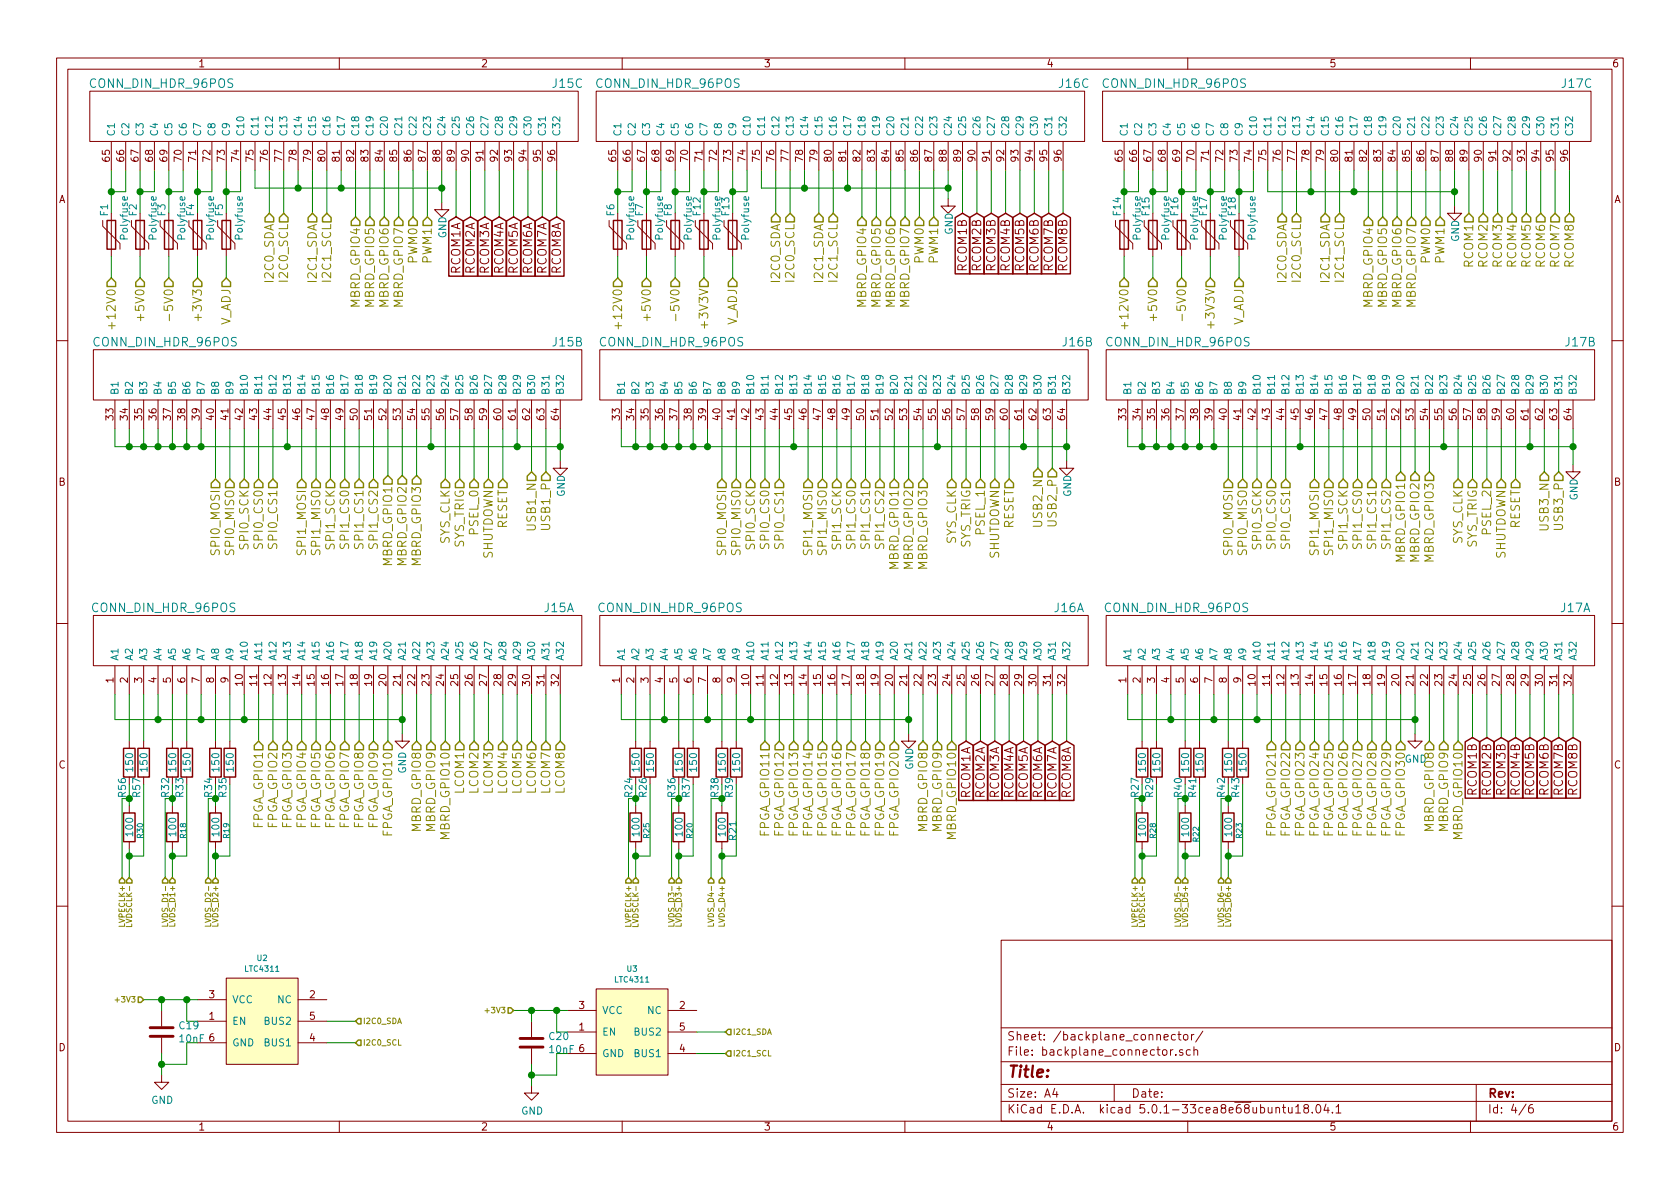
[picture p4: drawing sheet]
<svg xmlns="http://www.w3.org/2000/svg" width="297mm" height="210mm" viewBox="0 0 297 210" stroke-linecap="round" stroke-linejoin="round" font-family="sans-serif">
<defs><g id="words">
<text font-size="2.8" fill="#840000" x="178" y="190.5">Title:</text>
<g font-size="2.1" fill="#008484">
<text x="16.1" y="15.5">CONN_DIN_HDR_96POS</text>
<text x="97.8" y="15.5">J15C</text>
<text x="105.7" y="15.5">CONN_DIN_HDR_96POS</text>
<text x="187.3" y="15.5">J16C</text>
<text x="195.2" y="15.5">CONN_DIN_HDR_96POS</text>
<text x="276.2" y="15.5">J17C</text>
<text x="16.8" y="61.3">CONN_DIN_HDR_96POS</text>
<text x="97.8" y="61.3">J15B</text>
<text x="106.3" y="61.3">CONN_DIN_HDR_96POS</text>
<text x="188" y="61.3">J16B</text>
<text x="195.8" y="61.3">CONN_DIN_HDR_96POS</text>
<text x="276.9" y="61.3">J17B</text>
<text x="16.5" y="108.2">CONN_DIN_HDR_96POS</text>
<text x="96.3" y="108.2">J15A</text>
<text x="106" y="108.2">CONN_DIN_HDR_96POS</text>
<text x="186.5" y="108.2">J16A</text>
<text x="195.6" y="108.2">CONN_DIN_HDR_96POS</text>
<text x="276" y="108.2">J17A</text>
</g>
<g font-size="2.1" fill="#848400">
<text x="73.8" y="46.5" transform="rotate(-90 73.8 46.5)">PWM0</text>
<text x="76.3" y="46.5" transform="rotate(-90 76.3 46.5)">PWM1</text>
<text x="163.3" y="46.5" transform="rotate(-90 163.3 46.5)">PWM0</text>
<text x="165.9" y="46.5" transform="rotate(-90 165.9 46.5)">PWM1</text>
<text x="252.9" y="46.5" transform="rotate(-90 252.9 46.5)">PWM0</text>
<text x="255.4" y="46.5" transform="rotate(-90 255.4 46.5)">PWM1</text>
<text x="260.5" y="47.2" transform="rotate(-90 260.5 47.2)">RCOM1</text>
<text x="263" y="47.2" transform="rotate(-90 263 47.2)">RCOM2</text>
<text x="265.6" y="47.2" transform="rotate(-90 265.6 47.2)">RCOM3</text>
<text x="268.1" y="47.2" transform="rotate(-90 268.1 47.2)">RCOM4</text>
<text x="270.6" y="47.2" transform="rotate(-90 270.6 47.2)">RCOM5</text>
<text x="273.2" y="47.2" transform="rotate(-90 273.2 47.2)">RCOM6</text>
<text x="275.7" y="47.2" transform="rotate(-90 275.7 47.2)">RCOM7</text>
<text x="278.3" y="47.2" transform="rotate(-90 278.3 47.2)">RCOM8</text>
<text x="48.4" y="49.6" transform="rotate(-90 48.4 49.6)">I2C0_SDA</text>
<text x="50.9" y="49.4" transform="rotate(-90 50.9 49.4)">I2C0_SCL</text>
<text x="56" y="49.6" transform="rotate(-90 56 49.6)">I2C1_SDA</text>
<text x="58.5" y="49.4" transform="rotate(-90 58.5 49.4)">I2C1_SCL</text>
<text x="137.9" y="49.6" transform="rotate(-90 137.9 49.6)">I2C0_SDA</text>
<text x="140.5" y="49.4" transform="rotate(-90 140.5 49.4)">I2C0_SCL</text>
<text x="145.5" y="49.6" transform="rotate(-90 145.5 49.6)">I2C1_SDA</text>
<text x="148.1" y="49.4" transform="rotate(-90 148.1 49.4)">I2C1_SCL</text>
<text x="227.5" y="49.6" transform="rotate(-90 227.5 49.6)">I2C0_SDA</text>
<text x="230" y="49.4" transform="rotate(-90 230 49.4)">I2C0_SCL</text>
<text x="235.1" y="49.6" transform="rotate(-90 235.1 49.6)">I2C1_SDA</text>
<text x="237.6" y="49.4" transform="rotate(-90 237.6 49.4)">I2C1_SCL</text>
<text x="20.4" y="57.1" transform="rotate(-90 20.4 57.1)">+12V0</text>
<text x="25.5" y="55.9" transform="rotate(-90 25.5 55.9)">+5V0</text>
<text x="30.6" y="55.4" transform="rotate(-90 30.6 55.4)">-5V0</text>
<text x="35.7" y="55.9" transform="rotate(-90 35.7 55.9)">+3V3</text>
<text x="40.8" y="57.8" transform="rotate(-90 40.8 57.8)">V_ADJ</text>
<text x="63.6" y="54.2" transform="rotate(-90 63.6 54.2)">MBRD_GPIO4</text>
<text x="66.2" y="54.2" transform="rotate(-90 66.2 54.2)">MBRD_GPIO5</text>
<text x="68.7" y="54.2" transform="rotate(-90 68.7 54.2)">MBRD_GPIO6</text>
<text x="71.2" y="54.2" transform="rotate(-90 71.2 54.2)">MBRD_GPIO7</text>
<text x="110" y="57.1" transform="rotate(-90 110 57.1)">+12V0</text>
<text x="115.1" y="55.9" transform="rotate(-90 115.1 55.9)">+5V0</text>
<text x="120.1" y="55.4" transform="rotate(-90 120.1 55.4)">-5V0</text>
<text x="125.2" y="57.3" transform="rotate(-90 125.2 57.3)">+3V3V</text>
<text x="130.3" y="57.8" transform="rotate(-90 130.3 57.8)">V_ADJ</text>
<text x="153.2" y="54.2" transform="rotate(-90 153.2 54.2)">MBRD_GPIO4</text>
<text x="155.7" y="54.2" transform="rotate(-90 155.7 54.2)">MBRD_GPIO5</text>
<text x="158.2" y="54.2" transform="rotate(-90 158.2 54.2)">MBRD_GPIO6</text>
<text x="160.8" y="54.2" transform="rotate(-90 160.8 54.2)">MBRD_GPIO7</text>
<text x="199.5" y="57.1" transform="rotate(-90 199.5 57.1)">+12V0</text>
<text x="204.6" y="55.9" transform="rotate(-90 204.6 55.9)">+5V0</text>
<text x="209.7" y="55.4" transform="rotate(-90 209.7 55.4)">-5V0</text>
<text x="214.8" y="57.3" transform="rotate(-90 214.8 57.3)">+3V3V</text>
<text x="219.8" y="57.8" transform="rotate(-90 219.8 57.8)">V_ADJ</text>
<text x="242.7" y="54.2" transform="rotate(-90 242.7 54.2)">MBRD_GPIO4</text>
<text x="245.2" y="54.2" transform="rotate(-90 245.2 54.2)">MBRD_GPIO5</text>
<text x="247.8" y="54.2" transform="rotate(-90 247.8 54.2)">MBRD_GPIO6</text>
<text x="250.3" y="54.2" transform="rotate(-90 250.3 54.2)">MBRD_GPIO7</text>
<text x="84.6" y="94.4" transform="rotate(-90 84.6 94.4)">PSEL_0</text>
<text x="89.7" y="93.6" transform="rotate(-90 89.7 93.6)">RESET</text>
<text x="94.7" y="93.6" transform="rotate(-90 94.7 93.6)">USB1_N</text>
<text x="97.3" y="93.5" transform="rotate(-90 97.3 93.5)">USB1_P</text>
<text x="174.1" y="94.4" transform="rotate(-90 174.1 94.4)">PSEL_1</text>
<text x="179.2" y="93.6" transform="rotate(-90 179.2 93.6)">RESET</text>
<text x="184.3" y="93" transform="rotate(-90 184.3 93)">USB2_N</text>
<text x="186.8" y="92.8" transform="rotate(-90 186.8 92.8)">USB2_P</text>
<text x="263.7" y="94.4" transform="rotate(-90 263.7 94.4)">PSEL_2</text>
<text x="268.7" y="93.6" transform="rotate(-90 268.7 93.6)">RESET</text>
<text x="273.8" y="93.6" transform="rotate(-90 273.8 93.6)">USB3_N</text>
<text x="276.4" y="93.5" transform="rotate(-90 276.4 93.5)">USB3_P</text>
<text x="38.9" y="97.7" transform="rotate(-90 38.9 97.7)">SPI0_MOSI</text>
<text x="41.4" y="97.7" transform="rotate(-90 41.4 97.7)">SPI0_MISO</text>
<text x="43.9" y="96.7" transform="rotate(-90 43.9 96.7)">SPI0_SCK</text>
<text x="46.5" y="96.4" transform="rotate(-90 46.5 96.4)">SPI0_CS0</text>
<text x="49" y="96.4" transform="rotate(-90 49 96.4)">SPI0_CS1</text>
<text x="54.1" y="97.7" transform="rotate(-90 54.1 97.7)">SPI1_MOSI</text>
<text x="56.6" y="97.7" transform="rotate(-90 56.6 97.7)">SPI1_MISO</text>
<text x="59.2" y="96.7" transform="rotate(-90 59.2 96.7)">SPI1_SCK</text>
<text x="61.7" y="96.4" transform="rotate(-90 61.7 96.4)">SPI1_CS0</text>
<text x="64.3" y="96.4" transform="rotate(-90 64.3 96.4)">SPI1_CS1</text>
<text x="66.8" y="96.4" transform="rotate(-90 66.8 96.4)">SPI1_CS2</text>
<text x="69.3" y="99.9" transform="rotate(-90 69.3 99.9)">MBRD_GPIO1</text>
<text x="71.9" y="99.9" transform="rotate(-90 71.9 99.9)">MBRD_GPIO2</text>
<text x="74.4" y="99.9" transform="rotate(-90 74.4 99.9)">MBRD_GPIO3</text>
<text x="79.5" y="96.3" transform="rotate(-90 79.5 96.3)">SYS_CLK</text>
<text x="82" y="97" transform="rotate(-90 82 97)">SYS_TRIG</text>
<text x="87.1" y="99" transform="rotate(-90 87.1 99)">SHUTDOWN</text>
<text x="128.4" y="97.7" transform="rotate(-90 128.4 97.7)">SPI0_MOSI</text>
<text x="130.9" y="97.7" transform="rotate(-90 130.9 97.7)">SPI0_MISO</text>
<text x="133.5" y="96.7" transform="rotate(-90 133.5 96.7)">SPI0_SCK</text>
<text x="136" y="96.4" transform="rotate(-90 136 96.4)">SPI0_CS0</text>
<text x="138.6" y="96.4" transform="rotate(-90 138.6 96.4)">SPI0_CS1</text>
<text x="143.6" y="97.7" transform="rotate(-90 143.6 97.7)">SPI1_MOSI</text>
<text x="146.2" y="97.7" transform="rotate(-90 146.2 97.7)">SPI1_MISO</text>
<text x="148.7" y="96.7" transform="rotate(-90 148.7 96.7)">SPI1_SCK</text>
<text x="151.3" y="96.4" transform="rotate(-90 151.3 96.4)">SPI1_CS0</text>
<text x="153.8" y="96.4" transform="rotate(-90 153.8 96.4)">SPI1_CS1</text>
<text x="156.3" y="96.4" transform="rotate(-90 156.3 96.4)">SPI1_CS2</text>
<text x="158.9" y="100.5" transform="rotate(-90 158.9 100.5)">MBRD_GPIO1</text>
<text x="161.4" y="100.5" transform="rotate(-90 161.4 100.5)">MBRD_GPIO2</text>
<text x="164" y="100.5" transform="rotate(-90 164 100.5)">MBRD_GPIO3</text>
<text x="169" y="96.3" transform="rotate(-90 169 96.3)">SYS_CLK</text>
<text x="171.6" y="97" transform="rotate(-90 171.6 97)">SYS_TRIG</text>
<text x="176.7" y="99" transform="rotate(-90 176.7 99)">SHUTDOWN</text>
<text x="217.9" y="97.7" transform="rotate(-90 217.9 97.7)">SPI0_MOSI</text>
<text x="220.5" y="97.7" transform="rotate(-90 220.5 97.7)">SPI0_MISO</text>
<text x="223" y="96.7" transform="rotate(-90 223 96.7)">SPI0_SCK</text>
<text x="225.6" y="96.4" transform="rotate(-90 225.6 96.4)">SPI0_CS0</text>
<text x="228.1" y="96.4" transform="rotate(-90 228.1 96.4)">SPI0_CS1</text>
<text x="233.2" y="97.7" transform="rotate(-90 233.2 97.7)">SPI1_MOSI</text>
<text x="235.7" y="97.7" transform="rotate(-90 235.7 97.7)">SPI1_MISO</text>
<text x="238.3" y="96.7" transform="rotate(-90 238.3 96.7)">SPI1_SCK</text>
<text x="240.8" y="96.4" transform="rotate(-90 240.8 96.4)">SPI1_CS0</text>
<text x="243.3" y="96.4" transform="rotate(-90 243.3 96.4)">SPI1_CS1</text>
<text x="245.9" y="96.4" transform="rotate(-90 245.9 96.4)">SPI1_CS2</text>
<text x="248.4" y="99.3" transform="rotate(-90 248.4 99.3)">MBRD_GPIO1</text>
<text x="251" y="99.3" transform="rotate(-90 251 99.3)">MBRD_GPIO2</text>
<text x="253.5" y="99.3" transform="rotate(-90 253.5 99.3)">MBRD_GPIO3</text>
<text x="258.6" y="96.3" transform="rotate(-90 258.6 96.3)">SYS_CLK</text>
<text x="261.1" y="97" transform="rotate(-90 261.1 97)">SYS_TRIG</text>
<text x="266.2" y="99" transform="rotate(-90 266.2 99)">SHUTDOWN</text>
<text x="82" y="140.3" transform="rotate(-90 82 140.3)">LCOM1</text>
<text x="84.6" y="140.3" transform="rotate(-90 84.6 140.3)">LCOM2</text>
<text x="87.1" y="140.3" transform="rotate(-90 87.1 140.3)">LCOM3</text>
<text x="89.7" y="140.3" transform="rotate(-90 89.7 140.3)">LCOM4</text>
<text x="92.2" y="140.3" transform="rotate(-90 92.2 140.3)">LCOM5</text>
<text x="94.7" y="140.3" transform="rotate(-90 94.7 140.3)">LCOM6</text>
<text x="97.3" y="140.3" transform="rotate(-90 97.3 140.3)">LCOM7</text>
<text x="99.8" y="140.3" transform="rotate(-90 99.8 140.3)">LCOM8</text>
<text x="46.5" y="146.4" transform="rotate(-90 46.5 146.4)">FPGA_GPIO1</text>
<text x="49" y="146.4" transform="rotate(-90 49 146.4)">FPGA_GPIO2</text>
<text x="51.6" y="146.4" transform="rotate(-90 51.6 146.4)">FPGA_GPIO3</text>
<text x="54.1" y="146.4" transform="rotate(-90 54.1 146.4)">FPGA_GPIO4</text>
<text x="56.6" y="146.4" transform="rotate(-90 56.6 146.4)">FPGA_GPIO5</text>
<text x="59.2" y="146.4" transform="rotate(-90 59.2 146.4)">FPGA_GPIO6</text>
<text x="61.7" y="146.4" transform="rotate(-90 61.7 146.4)">FPGA_GPIO7</text>
<text x="64.3" y="146.4" transform="rotate(-90 64.3 146.4)">FPGA_GPIO8</text>
<text x="66.8" y="146.4" transform="rotate(-90 66.8 146.4)">FPGA_GPIO9</text>
<text x="69.3" y="147.6" transform="rotate(-90 69.3 147.6)">FPGA_GPIO10</text>
<text x="74.4" y="146.9" transform="rotate(-90 74.4 146.9)">MBRD_GPIO8</text>
<text x="77" y="146.9" transform="rotate(-90 77 146.9)">MBRD_GPIO9</text>
<text x="79.5" y="148.1" transform="rotate(-90 79.5 148.1)">MBRD_GPIO10</text>
<text x="136" y="147.6" transform="rotate(-90 136 147.6)">FPGA_GPIO11</text>
<text x="138.6" y="147.6" transform="rotate(-90 138.6 147.6)">FPGA_GPIO12</text>
<text x="141.1" y="147.6" transform="rotate(-90 141.1 147.6)">FPGA_GPIO13</text>
<text x="143.6" y="147.6" transform="rotate(-90 143.6 147.6)">FPGA_GPIO14</text>
<text x="146.2" y="147.6" transform="rotate(-90 146.2 147.6)">FPGA_GPIO15</text>
<text x="148.7" y="147.6" transform="rotate(-90 148.7 147.6)">FPGA_GPIO16</text>
<text x="151.3" y="147.6" transform="rotate(-90 151.3 147.6)">FPGA_GPIO17</text>
<text x="153.8" y="147.6" transform="rotate(-90 153.8 147.6)">FPGA_GPIO18</text>
<text x="156.3" y="147.6" transform="rotate(-90 156.3 147.6)">FPGA_GPIO19</text>
<text x="158.9" y="147.6" transform="rotate(-90 158.9 147.6)">FPGA_GPIO20</text>
<text x="164" y="146.9" transform="rotate(-90 164 146.9)">MBRD_GPIO8</text>
<text x="166.5" y="146.9" transform="rotate(-90 166.5 146.9)">MBRD_GPIO9</text>
<text x="169" y="148.1" transform="rotate(-90 169 148.1)">MBRD_GPIO10</text>
<text x="225.6" y="147.6" transform="rotate(-90 225.6 147.6)">FPGA_GPIO21</text>
<text x="228.1" y="147.6" transform="rotate(-90 228.1 147.6)">FPGA_GPIO22</text>
<text x="230.6" y="147.6" transform="rotate(-90 230.6 147.6)">FPGA_GPIO23</text>
<text x="233.2" y="147.6" transform="rotate(-90 233.2 147.6)">FPGA_GPIO24</text>
<text x="235.7" y="147.6" transform="rotate(-90 235.7 147.6)">FPGA_GPIO25</text>
<text x="238.3" y="147.6" transform="rotate(-90 238.3 147.6)">FPGA_GPIO26</text>
<text x="240.8" y="147.6" transform="rotate(-90 240.8 147.6)">FPGA_GPIO27</text>
<text x="243.3" y="147.6" transform="rotate(-90 243.3 147.6)">FPGA_GPIO28</text>
<text x="245.9" y="147.6" transform="rotate(-90 245.9 147.6)">FPGA_GPIO29</text>
<text x="248.4" y="147.6" transform="rotate(-90 248.4 147.6)">FPGA_GPIO30</text>
<text x="253.5" y="146.9" transform="rotate(-90 253.5 146.9)">MBRD_GPIO8</text>
<text x="256" y="146.9" transform="rotate(-90 256 146.9)">MBRD_GPIO9</text>
<text x="258.6" y="148.1" transform="rotate(-90 258.6 148.1)">MBRD_GPIO10</text>
</g>
<g font-size="2.1" fill="#840000">
<text x="170.9" y="47.8" transform="rotate(-90 170.9 47.8)">RCOM1B</text>
<text x="173.5" y="47.8" transform="rotate(-90 173.5 47.8)">RCOM2B</text>
<text x="176" y="47.8" transform="rotate(-90 176 47.8)">RCOM3B</text>
<text x="178.6" y="47.8" transform="rotate(-90 178.6 47.8)">RCOM4B</text>
<text x="181.1" y="47.8" transform="rotate(-90 181.1 47.8)">RCOM5B</text>
<text x="183.6" y="47.8" transform="rotate(-90 183.6 47.8)">RCOM6B</text>
<text x="186.2" y="47.8" transform="rotate(-90 186.2 47.8)">RCOM7B</text>
<text x="188.7" y="47.8" transform="rotate(-90 188.7 47.8)">RCOM8B</text>
<text x="81.4" y="48.5" transform="rotate(-90 81.4 48.5)">RCOM1A</text>
<text x="83.9" y="48.5" transform="rotate(-90 83.9 48.5)">RCOM2A</text>
<text x="86.5" y="48.5" transform="rotate(-90 86.5 48.5)">RCOM3A</text>
<text x="89" y="48.5" transform="rotate(-90 89 48.5)">RCOM4A</text>
<text x="91.6" y="48.5" transform="rotate(-90 91.6 48.5)">RCOM5A</text>
<text x="94.1" y="48.5" transform="rotate(-90 94.1 48.5)">RCOM6A</text>
<text x="96.6" y="48.5" transform="rotate(-90 96.6 48.5)">RCOM7A</text>
<text x="99.2" y="48.5" transform="rotate(-90 99.2 48.5)">RCOM8A</text>
<text x="171.6" y="141.2" transform="rotate(-90 171.6 141.2)">RCOM1A</text>
<text x="174.1" y="141.2" transform="rotate(-90 174.1 141.2)">RCOM2A</text>
<text x="176.7" y="141.2" transform="rotate(-90 176.7 141.2)">RCOM3A</text>
<text x="179.2" y="141.2" transform="rotate(-90 179.2 141.2)">RCOM4A</text>
<text x="181.7" y="141.2" transform="rotate(-90 181.7 141.2)">RCOM5A</text>
<text x="184.3" y="141.2" transform="rotate(-90 184.3 141.2)">RCOM6A</text>
<text x="186.8" y="141.2" transform="rotate(-90 186.8 141.2)">RCOM7A</text>
<text x="189.4" y="141.2" transform="rotate(-90 189.4 141.2)">RCOM8A</text>
<text x="261.1" y="140.5" transform="rotate(-90 261.1 140.5)">RCOM1B</text>
<text x="263.7" y="140.5" transform="rotate(-90 263.7 140.5)">RCOM2B</text>
<text x="266.2" y="140.5" transform="rotate(-90 266.2 140.5)">RCOM3B</text>
<text x="268.7" y="140.5" transform="rotate(-90 268.7 140.5)">RCOM4B</text>
<text x="271.3" y="140.5" transform="rotate(-90 271.3 140.5)">RCOM5B</text>
<text x="273.8" y="140.5" transform="rotate(-90 273.8 140.5)">RCOM6B</text>
<text x="276.4" y="140.5" transform="rotate(-90 276.4 140.5)">RCOM7B</text>
<text x="278.9" y="140.5" transform="rotate(-90 278.9 140.5)">RCOM8B</text>
<text x="178" y="184">Sheet: /backplane_connector/</text>
<text x="178" y="186.7">File: backplane_connector.sch</text>
<text x="178" y="196.9">KiCad E.D.A. kicad 5.0.1-33cea8e68ubuntu18.04.1</text>
<text x="178" y="194.1">Size: A4</text>
<text x="200" y="194.1">Date:</text>
<text x="263" y="194.1">Rev:</text>
<text x="263" y="196.9">Id: 4/6</text>
</g>
<g font-size="1.8" fill="#840000">
<text x="35" y="11.9">1</text>
<text x="85" y="11.9">2</text>
<text x="135" y="11.9">3</text>
<text x="185" y="11.9">4</text>
<text x="235" y="11.9">5</text>
<text x="285" y="11.9">6</text>
<text x="19.4" y="28.5" transform="rotate(-90 19.4 28.5)">65</text>
<text x="22" y="28.5" transform="rotate(-90 22 28.5)">66</text>
<text x="24.5" y="28.5" transform="rotate(-90 24.5 28.5)">67</text>
<text x="27.1" y="28.5" transform="rotate(-90 27.1 28.5)">68</text>
<text x="29.6" y="28.5" transform="rotate(-90 29.6 28.5)">69</text>
<text x="32.1" y="28.5" transform="rotate(-90 32.1 28.5)">70</text>
<text x="34.7" y="28.5" transform="rotate(-90 34.7 28.5)">71</text>
<text x="37.2" y="28.5" transform="rotate(-90 37.2 28.5)">72</text>
<text x="39.8" y="28.5" transform="rotate(-90 39.8 28.5)">73</text>
<text x="42.3" y="28.5" transform="rotate(-90 42.3 28.5)">74</text>
<text x="44.8" y="28.5" transform="rotate(-90 44.8 28.5)">75</text>
<text x="47.4" y="28.5" transform="rotate(-90 47.4 28.5)">76</text>
<text x="49.9" y="28.5" transform="rotate(-90 49.9 28.5)">77</text>
<text x="52.5" y="28.5" transform="rotate(-90 52.5 28.5)">78</text>
<text x="55" y="28.5" transform="rotate(-90 55 28.5)">79</text>
<text x="57.5" y="28.5" transform="rotate(-90 57.5 28.5)">80</text>
<text x="60.1" y="28.5" transform="rotate(-90 60.1 28.5)">81</text>
<text x="62.6" y="28.5" transform="rotate(-90 62.6 28.5)">82</text>
<text x="65.2" y="28.5" transform="rotate(-90 65.2 28.5)">83</text>
<text x="67.7" y="28.5" transform="rotate(-90 67.7 28.5)">84</text>
<text x="70.2" y="28.5" transform="rotate(-90 70.2 28.5)">85</text>
<text x="72.8" y="28.5" transform="rotate(-90 72.8 28.5)">86</text>
<text x="75.3" y="28.5" transform="rotate(-90 75.3 28.5)">87</text>
<text x="77.9" y="28.5" transform="rotate(-90 77.9 28.5)">88</text>
<text x="80.4" y="28.5" transform="rotate(-90 80.4 28.5)">89</text>
<text x="82.9" y="28.5" transform="rotate(-90 82.9 28.5)">90</text>
<text x="85.5" y="28.5" transform="rotate(-90 85.5 28.5)">91</text>
<text x="88" y="28.5" transform="rotate(-90 88 28.5)">92</text>
<text x="90.6" y="28.5" transform="rotate(-90 90.6 28.5)">93</text>
<text x="93.1" y="28.5" transform="rotate(-90 93.1 28.5)">94</text>
<text x="95.6" y="28.5" transform="rotate(-90 95.6 28.5)">95</text>
<text x="98.2" y="28.5" transform="rotate(-90 98.2 28.5)">96</text>
<text x="109" y="28.5" transform="rotate(-90 109 28.5)">65</text>
<text x="111.5" y="28.5" transform="rotate(-90 111.5 28.5)">66</text>
<text x="114" y="28.5" transform="rotate(-90 114 28.5)">67</text>
<text x="116.6" y="28.5" transform="rotate(-90 116.6 28.5)">68</text>
<text x="119.1" y="28.5" transform="rotate(-90 119.1 28.5)">69</text>
<text x="121.7" y="28.5" transform="rotate(-90 121.7 28.5)">70</text>
<text x="124.2" y="28.5" transform="rotate(-90 124.2 28.5)">71</text>
<text x="126.7" y="28.5" transform="rotate(-90 126.7 28.5)">72</text>
<text x="129.3" y="28.5" transform="rotate(-90 129.3 28.5)">73</text>
<text x="131.8" y="28.5" transform="rotate(-90 131.8 28.5)">74</text>
<text x="134.4" y="28.5" transform="rotate(-90 134.4 28.5)">75</text>
<text x="136.9" y="28.5" transform="rotate(-90 136.9 28.5)">76</text>
<text x="139.4" y="28.5" transform="rotate(-90 139.4 28.5)">77</text>
<text x="142" y="28.5" transform="rotate(-90 142 28.5)">78</text>
<text x="144.5" y="28.5" transform="rotate(-90 144.5 28.5)">79</text>
<text x="147.1" y="28.5" transform="rotate(-90 147.1 28.5)">80</text>
<text x="149.6" y="28.5" transform="rotate(-90 149.6 28.5)">81</text>
<text x="152.1" y="28.5" transform="rotate(-90 152.1 28.5)">82</text>
<text x="154.7" y="28.5" transform="rotate(-90 154.7 28.5)">83</text>
<text x="157.2" y="28.5" transform="rotate(-90 157.2 28.5)">84</text>
<text x="159.8" y="28.5" transform="rotate(-90 159.8 28.5)">85</text>
<text x="162.3" y="28.5" transform="rotate(-90 162.3 28.5)">86</text>
<text x="164.8" y="28.5" transform="rotate(-90 164.8 28.5)">87</text>
<text x="167.4" y="28.5" transform="rotate(-90 167.4 28.5)">88</text>
<text x="169.9" y="28.5" transform="rotate(-90 169.9 28.5)">89</text>
<text x="172.5" y="28.5" transform="rotate(-90 172.5 28.5)">90</text>
<text x="175" y="28.5" transform="rotate(-90 175 28.5)">91</text>
<text x="177.5" y="28.5" transform="rotate(-90 177.5 28.5)">92</text>
<text x="180.1" y="28.5" transform="rotate(-90 180.1 28.5)">93</text>
<text x="182.6" y="28.5" transform="rotate(-90 182.6 28.5)">94</text>
<text x="185.2" y="28.5" transform="rotate(-90 185.2 28.5)">95</text>
<text x="187.7" y="28.5" transform="rotate(-90 187.7 28.5)">96</text>
<text x="198.5" y="28.5" transform="rotate(-90 198.5 28.5)">65</text>
<text x="201" y="28.5" transform="rotate(-90 201 28.5)">66</text>
<text x="203.6" y="28.5" transform="rotate(-90 203.6 28.5)">67</text>
<text x="206.1" y="28.5" transform="rotate(-90 206.1 28.5)">68</text>
<text x="208.7" y="28.5" transform="rotate(-90 208.7 28.5)">69</text>
<text x="211.2" y="28.5" transform="rotate(-90 211.2 28.5)">70</text>
<text x="213.7" y="28.5" transform="rotate(-90 213.7 28.5)">71</text>
<text x="216.3" y="28.5" transform="rotate(-90 216.3 28.5)">72</text>
<text x="218.8" y="28.5" transform="rotate(-90 218.8 28.5)">73</text>
<text x="221.4" y="28.5" transform="rotate(-90 221.4 28.5)">74</text>
<text x="223.9" y="28.5" transform="rotate(-90 223.9 28.5)">75</text>
<text x="226.4" y="28.5" transform="rotate(-90 226.4 28.5)">76</text>
<text x="229" y="28.5" transform="rotate(-90 229 28.5)">77</text>
<text x="231.5" y="28.5" transform="rotate(-90 231.5 28.5)">78</text>
<text x="234.1" y="28.5" transform="rotate(-90 234.1 28.5)">79</text>
<text x="236.6" y="28.5" transform="rotate(-90 236.6 28.5)">80</text>
<text x="239.1" y="28.5" transform="rotate(-90 239.1 28.5)">81</text>
<text x="241.7" y="28.5" transform="rotate(-90 241.7 28.5)">82</text>
<text x="244.2" y="28.5" transform="rotate(-90 244.2 28.5)">83</text>
<text x="246.8" y="28.5" transform="rotate(-90 246.8 28.5)">84</text>
<text x="249.3" y="28.5" transform="rotate(-90 249.3 28.5)">85</text>
<text x="251.8" y="28.5" transform="rotate(-90 251.8 28.5)">86</text>
<text x="254.4" y="28.5" transform="rotate(-90 254.4 28.5)">87</text>
<text x="256.9" y="28.5" transform="rotate(-90 256.9 28.5)">88</text>
<text x="259.5" y="28.5" transform="rotate(-90 259.5 28.5)">89</text>
<text x="262" y="28.5" transform="rotate(-90 262 28.5)">90</text>
<text x="264.5" y="28.5" transform="rotate(-90 264.5 28.5)">91</text>
<text x="267.1" y="28.5" transform="rotate(-90 267.1 28.5)">92</text>
<text x="269.6" y="28.5" transform="rotate(-90 269.6 28.5)">93</text>
<text x="272.2" y="28.5" transform="rotate(-90 272.2 28.5)">94</text>
<text x="274.7" y="28.5" transform="rotate(-90 274.7 28.5)">95</text>
<text x="277.2" y="28.5" transform="rotate(-90 277.2 28.5)">96</text>
<text x="10.4" y="35.9">A</text>
<text x="285.4" y="35.9">A</text>
<text x="20.1" y="74.2" transform="rotate(-90 20.1 74.2)">33</text>
<text x="22.6" y="74.2" transform="rotate(-90 22.6 74.2)">34</text>
<text x="25.1" y="74.2" transform="rotate(-90 25.1 74.2)">35</text>
<text x="27.7" y="74.2" transform="rotate(-90 27.7 74.2)">36</text>
<text x="30.2" y="74.2" transform="rotate(-90 30.2 74.2)">37</text>
<text x="32.8" y="74.2" transform="rotate(-90 32.8 74.2)">38</text>
<text x="35.3" y="74.2" transform="rotate(-90 35.3 74.2)">39</text>
<text x="37.8" y="74.2" transform="rotate(-90 37.8 74.2)">40</text>
<text x="40.4" y="74.2" transform="rotate(-90 40.4 74.2)">41</text>
<text x="42.9" y="74.2" transform="rotate(-90 42.9 74.2)">42</text>
<text x="45.5" y="74.2" transform="rotate(-90 45.5 74.2)">43</text>
<text x="48" y="74.2" transform="rotate(-90 48 74.2)">44</text>
<text x="50.5" y="74.2" transform="rotate(-90 50.5 74.2)">45</text>
<text x="53.1" y="74.2" transform="rotate(-90 53.1 74.2)">46</text>
<text x="55.6" y="74.2" transform="rotate(-90 55.6 74.2)">47</text>
<text x="58.2" y="74.2" transform="rotate(-90 58.2 74.2)">48</text>
<text x="60.7" y="74.2" transform="rotate(-90 60.7 74.2)">49</text>
<text x="63.2" y="74.2" transform="rotate(-90 63.2 74.2)">50</text>
<text x="65.8" y="74.2" transform="rotate(-90 65.8 74.2)">51</text>
<text x="68.3" y="74.2" transform="rotate(-90 68.3 74.2)">52</text>
<text x="70.9" y="74.2" transform="rotate(-90 70.9 74.2)">53</text>
<text x="73.4" y="74.2" transform="rotate(-90 73.4 74.2)">54</text>
<text x="75.9" y="74.2" transform="rotate(-90 75.9 74.2)">55</text>
<text x="78.5" y="74.2" transform="rotate(-90 78.5 74.2)">56</text>
<text x="81" y="74.2" transform="rotate(-90 81 74.2)">57</text>
<text x="83.6" y="74.2" transform="rotate(-90 83.6 74.2)">58</text>
<text x="86.1" y="74.2" transform="rotate(-90 86.1 74.2)">59</text>
<text x="88.6" y="74.2" transform="rotate(-90 88.6 74.2)">60</text>
<text x="91.2" y="74.2" transform="rotate(-90 91.2 74.2)">61</text>
<text x="93.7" y="74.2" transform="rotate(-90 93.7 74.2)">62</text>
<text x="96.3" y="74.2" transform="rotate(-90 96.3 74.2)">63</text>
<text x="98.8" y="74.2" transform="rotate(-90 98.8 74.2)">64</text>
<text x="109.6" y="74.2" transform="rotate(-90 109.6 74.2)">33</text>
<text x="112.1" y="74.2" transform="rotate(-90 112.1 74.2)">34</text>
<text x="114.7" y="74.2" transform="rotate(-90 114.7 74.2)">35</text>
<text x="117.2" y="74.2" transform="rotate(-90 117.2 74.2)">36</text>
<text x="119.8" y="74.2" transform="rotate(-90 119.8 74.2)">37</text>
<text x="122.3" y="74.2" transform="rotate(-90 122.3 74.2)">38</text>
<text x="124.8" y="74.2" transform="rotate(-90 124.8 74.2)">39</text>
<text x="127.4" y="74.2" transform="rotate(-90 127.4 74.2)">40</text>
<text x="129.9" y="74.2" transform="rotate(-90 129.9 74.2)">41</text>
<text x="132.5" y="74.2" transform="rotate(-90 132.5 74.2)">42</text>
<text x="135" y="74.2" transform="rotate(-90 135 74.2)">43</text>
<text x="137.5" y="74.2" transform="rotate(-90 137.5 74.2)">44</text>
<text x="140.1" y="74.2" transform="rotate(-90 140.1 74.2)">45</text>
<text x="142.6" y="74.2" transform="rotate(-90 142.6 74.2)">46</text>
<text x="145.2" y="74.2" transform="rotate(-90 145.2 74.2)">47</text>
<text x="147.7" y="74.2" transform="rotate(-90 147.7 74.2)">48</text>
<text x="150.2" y="74.2" transform="rotate(-90 150.2 74.2)">49</text>
<text x="152.8" y="74.2" transform="rotate(-90 152.8 74.2)">50</text>
<text x="155.3" y="74.2" transform="rotate(-90 155.3 74.2)">51</text>
<text x="157.9" y="74.2" transform="rotate(-90 157.9 74.2)">52</text>
<text x="160.4" y="74.2" transform="rotate(-90 160.4 74.2)">53</text>
<text x="162.9" y="74.2" transform="rotate(-90 162.9 74.2)">54</text>
<text x="165.5" y="74.2" transform="rotate(-90 165.5 74.2)">55</text>
<text x="168" y="74.2" transform="rotate(-90 168 74.2)">56</text>
<text x="170.6" y="74.2" transform="rotate(-90 170.6 74.2)">57</text>
<text x="173.1" y="74.2" transform="rotate(-90 173.1 74.2)">58</text>
<text x="175.6" y="74.2" transform="rotate(-90 175.6 74.2)">59</text>
<text x="178.2" y="74.2" transform="rotate(-90 178.2 74.2)">60</text>
<text x="180.7" y="74.2" transform="rotate(-90 180.7 74.2)">61</text>
<text x="183.3" y="74.2" transform="rotate(-90 183.3 74.2)">62</text>
<text x="185.8" y="74.2" transform="rotate(-90 185.8 74.2)">63</text>
<text x="188.3" y="74.2" transform="rotate(-90 188.3 74.2)">64</text>
<text x="199.1" y="74.2" transform="rotate(-90 199.1 74.2)">33</text>
<text x="201.7" y="74.2" transform="rotate(-90 201.7 74.2)">34</text>
<text x="204.2" y="74.2" transform="rotate(-90 204.2 74.2)">35</text>
<text x="206.8" y="74.2" transform="rotate(-90 206.8 74.2)">36</text>
<text x="209.3" y="74.2" transform="rotate(-90 209.3 74.2)">37</text>
<text x="211.8" y="74.2" transform="rotate(-90 211.8 74.2)">38</text>
<text x="214.4" y="74.2" transform="rotate(-90 214.4 74.2)">39</text>
<text x="216.9" y="74.2" transform="rotate(-90 216.9 74.2)">40</text>
<text x="219.5" y="74.2" transform="rotate(-90 219.5 74.2)">41</text>
<text x="222" y="74.2" transform="rotate(-90 222 74.2)">42</text>
<text x="224.5" y="74.2" transform="rotate(-90 224.5 74.2)">43</text>
<text x="227.1" y="74.2" transform="rotate(-90 227.1 74.2)">44</text>
<text x="229.6" y="74.2" transform="rotate(-90 229.6 74.2)">45</text>
<text x="232.2" y="74.2" transform="rotate(-90 232.2 74.2)">46</text>
<text x="234.7" y="74.2" transform="rotate(-90 234.7 74.2)">47</text>
<text x="237.2" y="74.2" transform="rotate(-90 237.2 74.2)">48</text>
<text x="239.8" y="74.2" transform="rotate(-90 239.8 74.2)">49</text>
<text x="242.3" y="74.2" transform="rotate(-90 242.3 74.2)">50</text>
<text x="244.9" y="74.2" transform="rotate(-90 244.9 74.2)">51</text>
<text x="247.4" y="74.2" transform="rotate(-90 247.4 74.2)">52</text>
<text x="249.9" y="74.2" transform="rotate(-90 249.9 74.2)">53</text>
<text x="252.5" y="74.2" transform="rotate(-90 252.5 74.2)">54</text>
<text x="255" y="74.2" transform="rotate(-90 255 74.2)">55</text>
<text x="257.6" y="74.2" transform="rotate(-90 257.6 74.2)">56</text>
<text x="260.1" y="74.2" transform="rotate(-90 260.1 74.2)">57</text>
<text x="262.6" y="74.2" transform="rotate(-90 262.6 74.2)">58</text>
<text x="265.2" y="74.2" transform="rotate(-90 265.2 74.2)">59</text>
<text x="267.7" y="74.2" transform="rotate(-90 267.7 74.2)">60</text>
<text x="270.3" y="74.2" transform="rotate(-90 270.3 74.2)">61</text>
<text x="272.8" y="74.2" transform="rotate(-90 272.8 74.2)">62</text>
<text x="275.3" y="74.2" transform="rotate(-90 275.3 74.2)">63</text>
<text x="277.9" y="74.2" transform="rotate(-90 277.9 74.2)">64</text>
<text x="10.4" y="85.9">B</text>
<text x="285.4" y="85.9">B</text>
<text x="20.1" y="120.7" transform="rotate(-90 20.1 120.7)">1</text>
<text x="22.6" y="120.7" transform="rotate(-90 22.6 120.7)">2</text>
<text x="25.1" y="120.7" transform="rotate(-90 25.1 120.7)">3</text>
<text x="27.7" y="120.7" transform="rotate(-90 27.7 120.7)">4</text>
<text x="30.2" y="120.7" transform="rotate(-90 30.2 120.7)">5</text>
<text x="32.8" y="120.7" transform="rotate(-90 32.8 120.7)">6</text>
<text x="35.3" y="120.7" transform="rotate(-90 35.3 120.7)">7</text>
<text x="37.8" y="120.7" transform="rotate(-90 37.8 120.7)">8</text>
<text x="40.4" y="120.7" transform="rotate(-90 40.4 120.7)">9</text>
<text x="42.9" y="121.2" transform="rotate(-90 42.9 121.2)">10</text>
<text x="45.5" y="121.2" transform="rotate(-90 45.5 121.2)">11</text>
<text x="48" y="121.2" transform="rotate(-90 48 121.2)">12</text>
<text x="50.5" y="121.2" transform="rotate(-90 50.5 121.2)">13</text>
<text x="53.1" y="121.2" transform="rotate(-90 53.1 121.2)">14</text>
<text x="55.6" y="121.2" transform="rotate(-90 55.6 121.2)">15</text>
<text x="58.2" y="121.2" transform="rotate(-90 58.2 121.2)">16</text>
<text x="60.7" y="121.2" transform="rotate(-90 60.7 121.2)">17</text>
<text x="63.2" y="121.2" transform="rotate(-90 63.2 121.2)">18</text>
<text x="65.8" y="121.2" transform="rotate(-90 65.8 121.2)">19</text>
<text x="68.3" y="121.2" transform="rotate(-90 68.3 121.2)">20</text>
<text x="70.9" y="121.2" transform="rotate(-90 70.9 121.2)">21</text>
<text x="73.4" y="121.2" transform="rotate(-90 73.4 121.2)">22</text>
<text x="75.9" y="121.2" transform="rotate(-90 75.9 121.2)">23</text>
<text x="78.5" y="121.2" transform="rotate(-90 78.5 121.2)">24</text>
<text x="81" y="121.2" transform="rotate(-90 81 121.2)">25</text>
<text x="83.6" y="121.2" transform="rotate(-90 83.6 121.2)">26</text>
<text x="86.1" y="121.2" transform="rotate(-90 86.1 121.2)">27</text>
<text x="88.6" y="121.2" transform="rotate(-90 88.6 121.2)">28</text>
<text x="91.2" y="121.2" transform="rotate(-90 91.2 121.2)">29</text>
<text x="93.7" y="121.2" transform="rotate(-90 93.7 121.2)">30</text>
<text x="96.3" y="121.2" transform="rotate(-90 96.3 121.2)">31</text>
<text x="98.8" y="121.2" transform="rotate(-90 98.8 121.2)">32</text>
<text x="109.6" y="120.7" transform="rotate(-90 109.6 120.7)">1</text>
<text x="112.1" y="120.7" transform="rotate(-90 112.1 120.7)">2</text>
<text x="114.7" y="120.7" transform="rotate(-90 114.7 120.7)">3</text>
<text x="117.2" y="120.7" transform="rotate(-90 117.2 120.7)">4</text>
<text x="119.8" y="120.7" transform="rotate(-90 119.8 120.7)">5</text>
<text x="122.3" y="120.7" transform="rotate(-90 122.3 120.7)">6</text>
<text x="124.8" y="120.7" transform="rotate(-90 124.8 120.7)">7</text>
<text x="127.4" y="120.7" transform="rotate(-90 127.4 120.7)">8</text>
<text x="129.9" y="120.7" transform="rotate(-90 129.9 120.7)">9</text>
<text x="132.5" y="121.2" transform="rotate(-90 132.5 121.2)">10</text>
<text x="135" y="121.2" transform="rotate(-90 135 121.2)">11</text>
<text x="137.5" y="121.2" transform="rotate(-90 137.5 121.2)">12</text>
<text x="140.1" y="121.2" transform="rotate(-90 140.1 121.2)">13</text>
<text x="142.6" y="121.2" transform="rotate(-90 142.6 121.2)">14</text>
<text x="145.2" y="121.2" transform="rotate(-90 145.2 121.2)">15</text>
<text x="147.7" y="121.2" transform="rotate(-90 147.7 121.2)">16</text>
<text x="150.2" y="121.2" transform="rotate(-90 150.2 121.2)">17</text>
<text x="152.8" y="121.2" transform="rotate(-90 152.8 121.2)">18</text>
<text x="155.3" y="121.2" transform="rotate(-90 155.3 121.2)">19</text>
<text x="157.9" y="121.2" transform="rotate(-90 157.9 121.2)">20</text>
<text x="160.4" y="121.2" transform="rotate(-90 160.4 121.2)">21</text>
<text x="162.9" y="121.2" transform="rotate(-90 162.9 121.2)">22</text>
<text x="165.5" y="121.2" transform="rotate(-90 165.5 121.2)">23</text>
<text x="168" y="121.2" transform="rotate(-90 168 121.2)">24</text>
<text x="170.6" y="121.2" transform="rotate(-90 170.6 121.2)">25</text>
<text x="173.1" y="121.2" transform="rotate(-90 173.1 121.2)">26</text>
<text x="175.6" y="121.2" transform="rotate(-90 175.6 121.2)">27</text>
<text x="178.2" y="121.2" transform="rotate(-90 178.2 121.2)">28</text>
<text x="180.7" y="121.2" transform="rotate(-90 180.7 121.2)">29</text>
<text x="183.3" y="121.2" transform="rotate(-90 183.3 121.2)">30</text>
<text x="185.8" y="121.2" transform="rotate(-90 185.8 121.2)">31</text>
<text x="188.3" y="121.2" transform="rotate(-90 188.3 121.2)">32</text>
<text x="199.1" y="120.7" transform="rotate(-90 199.1 120.7)">1</text>
<text x="201.7" y="120.7" transform="rotate(-90 201.7 120.7)">2</text>
<text x="204.2" y="120.7" transform="rotate(-90 204.2 120.7)">3</text>
<text x="206.8" y="120.7" transform="rotate(-90 206.8 120.7)">4</text>
<text x="209.3" y="120.7" transform="rotate(-90 209.3 120.7)">5</text>
<text x="211.8" y="120.7" transform="rotate(-90 211.8 120.7)">6</text>
<text x="214.4" y="120.7" transform="rotate(-90 214.4 120.7)">7</text>
<text x="216.9" y="120.7" transform="rotate(-90 216.9 120.7)">8</text>
<text x="219.5" y="120.7" transform="rotate(-90 219.5 120.7)">9</text>
<text x="222" y="121.2" transform="rotate(-90 222 121.2)">10</text>
<text x="224.5" y="121.2" transform="rotate(-90 224.5 121.2)">11</text>
<text x="227.1" y="121.2" transform="rotate(-90 227.1 121.2)">12</text>
<text x="229.6" y="121.2" transform="rotate(-90 229.6 121.2)">13</text>
<text x="232.2" y="121.2" transform="rotate(-90 232.2 121.2)">14</text>
<text x="234.7" y="121.2" transform="rotate(-90 234.7 121.2)">15</text>
<text x="237.2" y="121.2" transform="rotate(-90 237.2 121.2)">16</text>
<text x="239.8" y="121.2" transform="rotate(-90 239.8 121.2)">17</text>
<text x="242.3" y="121.2" transform="rotate(-90 242.3 121.2)">18</text>
<text x="244.9" y="121.2" transform="rotate(-90 244.9 121.2)">19</text>
<text x="247.4" y="121.2" transform="rotate(-90 247.4 121.2)">20</text>
<text x="249.9" y="121.2" transform="rotate(-90 249.9 121.2)">21</text>
<text x="252.5" y="121.2" transform="rotate(-90 252.5 121.2)">22</text>
<text x="255" y="121.2" transform="rotate(-90 255 121.2)">23</text>
<text x="257.6" y="121.2" transform="rotate(-90 257.6 121.2)">24</text>
<text x="260.1" y="121.2" transform="rotate(-90 260.1 121.2)">25</text>
<text x="262.6" y="121.2" transform="rotate(-90 262.6 121.2)">26</text>
<text x="265.2" y="121.2" transform="rotate(-90 265.2 121.2)">27</text>
<text x="267.7" y="121.2" transform="rotate(-90 267.7 121.2)">28</text>
<text x="270.3" y="121.2" transform="rotate(-90 270.3 121.2)">29</text>
<text x="272.8" y="121.2" transform="rotate(-90 272.8 121.2)">30</text>
<text x="275.3" y="121.2" transform="rotate(-90 275.3 121.2)">31</text>
<text x="277.9" y="121.2" transform="rotate(-90 277.9 121.2)">32</text>
<text x="10.4" y="135.9">C</text>
<text x="285.4" y="135.9">C</text>
<text x="37" y="176.5">3</text>
<text x="54.8" y="176.5">2</text>
<text x="102.4" y="178.4">3</text>
<text x="120.2" y="178.4">2</text>
<text x="10.4" y="185.9">D</text>
<text x="37" y="180.3">1</text>
<text x="54.8" y="184.1">4</text>
<text x="54.8" y="180.3">5</text>
<text x="102.4" y="182.2">1</text>
<text x="120.2" y="182.2">5</text>
<text x="285.4" y="185.9">D</text>
<text x="120.2" y="186">4</text>
<text x="35" y="199.9">1</text>
<text x="85" y="199.9">2</text>
<text x="135" y="199.9">3</text>
<text x="185" y="199.9">4</text>
<text x="235" y="199.9">5</text>
<text x="285" y="199.9">6</text>
</g>
<g font-size="1.8" fill="#008484">
<text x="20.3" y="24.2" transform="rotate(-90 20.3 24.2)">C1</text>
<text x="22.9" y="24.2" transform="rotate(-90 22.9 24.2)">C2</text>
<text x="25.4" y="24.2" transform="rotate(-90 25.4 24.2)">C3</text>
<text x="27.9" y="24.2" transform="rotate(-90 27.9 24.2)">C4</text>
<text x="30.5" y="24.2" transform="rotate(-90 30.5 24.2)">C5</text>
<text x="33" y="24.2" transform="rotate(-90 33 24.2)">C6</text>
<text x="35.6" y="24.2" transform="rotate(-90 35.6 24.2)">C7</text>
<text x="38.1" y="24.2" transform="rotate(-90 38.1 24.2)">C8</text>
<text x="40.6" y="24.2" transform="rotate(-90 40.6 24.2)">C9</text>
<text x="43.2" y="24.2" transform="rotate(-90 43.2 24.2)">C10</text>
<text x="45.7" y="24.2" transform="rotate(-90 45.7 24.2)">C11</text>
<text x="48.3" y="24.2" transform="rotate(-90 48.3 24.2)">C12</text>
<text x="50.8" y="24.2" transform="rotate(-90 50.8 24.2)">C13</text>
<text x="53.3" y="24.2" transform="rotate(-90 53.3 24.2)">C14</text>
<text x="55.9" y="24.2" transform="rotate(-90 55.9 24.2)">C15</text>
<text x="58.4" y="24.2" transform="rotate(-90 58.4 24.2)">C16</text>
<text x="61" y="24.2" transform="rotate(-90 61 24.2)">C17</text>
<text x="63.5" y="24.2" transform="rotate(-90 63.5 24.2)">C18</text>
<text x="66" y="24.2" transform="rotate(-90 66 24.2)">C19</text>
<text x="68.6" y="24.2" transform="rotate(-90 68.6 24.2)">C20</text>
<text x="71.1" y="24.2" transform="rotate(-90 71.1 24.2)">C21</text>
<text x="73.7" y="24.2" transform="rotate(-90 73.7 24.2)">C22</text>
<text x="76.2" y="24.2" transform="rotate(-90 76.2 24.2)">C23</text>
<text x="78.7" y="24.2" transform="rotate(-90 78.7 24.2)">C24</text>
<text x="81.3" y="24.2" transform="rotate(-90 81.3 24.2)">C25</text>
<text x="83.8" y="24.2" transform="rotate(-90 83.8 24.2)">C26</text>
<text x="86.4" y="24.2" transform="rotate(-90 86.4 24.2)">C27</text>
<text x="88.9" y="24.2" transform="rotate(-90 88.9 24.2)">C28</text>
<text x="91.4" y="24.2" transform="rotate(-90 91.4 24.2)">C29</text>
<text x="94" y="24.2" transform="rotate(-90 94 24.2)">C30</text>
<text x="96.5" y="24.2" transform="rotate(-90 96.5 24.2)">C31</text>
<text x="99.1" y="24.2" transform="rotate(-90 99.1 24.2)">C32</text>
<text x="109.9" y="24.2" transform="rotate(-90 109.9 24.2)">C1</text>
<text x="112.4" y="24.2" transform="rotate(-90 112.4 24.2)">C2</text>
<text x="114.9" y="24.2" transform="rotate(-90 114.9 24.2)">C3</text>
<text x="117.5" y="24.2" transform="rotate(-90 117.5 24.2)">C4</text>
<text x="120" y="24.2" transform="rotate(-90 120 24.2)">C5</text>
<text x="122.6" y="24.2" transform="rotate(-90 122.6 24.2)">C6</text>
<text x="125.1" y="24.2" transform="rotate(-90 125.1 24.2)">C7</text>
<text x="127.6" y="24.2" transform="rotate(-90 127.6 24.2)">C8</text>
<text x="130.2" y="24.2" transform="rotate(-90 130.2 24.2)">C9</text>
<text x="132.7" y="24.2" transform="rotate(-90 132.7 24.2)">C10</text>
<text x="135.3" y="24.2" transform="rotate(-90 135.3 24.2)">C11</text>
<text x="137.8" y="24.2" transform="rotate(-90 137.8 24.2)">C12</text>
<text x="140.3" y="24.2" transform="rotate(-90 140.3 24.2)">C13</text>
<text x="142.9" y="24.2" transform="rotate(-90 142.9 24.2)">C14</text>
<text x="145.4" y="24.2" transform="rotate(-90 145.4 24.2)">C15</text>
<text x="148" y="24.2" transform="rotate(-90 148 24.2)">C16</text>
<text x="150.5" y="24.2" transform="rotate(-90 150.5 24.2)">C17</text>
<text x="153" y="24.2" transform="rotate(-90 153 24.2)">C18</text>
<text x="155.6" y="24.2" transform="rotate(-90 155.6 24.2)">C19</text>
<text x="158.1" y="24.2" transform="rotate(-90 158.1 24.2)">C20</text>
<text x="160.7" y="24.2" transform="rotate(-90 160.7 24.2)">C21</text>
<text x="163.2" y="24.2" transform="rotate(-90 163.2 24.2)">C22</text>
<text x="165.7" y="24.2" transform="rotate(-90 165.7 24.2)">C23</text>
<text x="168.3" y="24.2" transform="rotate(-90 168.3 24.2)">C24</text>
<text x="170.8" y="24.2" transform="rotate(-90 170.8 24.2)">C25</text>
<text x="173.4" y="24.2" transform="rotate(-90 173.4 24.2)">C26</text>
<text x="175.9" y="24.2" transform="rotate(-90 175.9 24.2)">C27</text>
<text x="178.4" y="24.2" transform="rotate(-90 178.4 24.2)">C28</text>
<text x="181" y="24.2" transform="rotate(-90 181 24.2)">C29</text>
<text x="183.5" y="24.2" transform="rotate(-90 183.5 24.2)">C30</text>
<text x="186.1" y="24.2" transform="rotate(-90 186.1 24.2)">C31</text>
<text x="188.6" y="24.2" transform="rotate(-90 188.6 24.2)">C32</text>
<text x="199.4" y="24.2" transform="rotate(-90 199.4 24.2)">C1</text>
<text x="201.9" y="24.2" transform="rotate(-90 201.9 24.2)">C2</text>
<text x="204.5" y="24.2" transform="rotate(-90 204.5 24.2)">C3</text>
<text x="207" y="24.2" transform="rotate(-90 207 24.2)">C4</text>
<text x="209.5" y="24.2" transform="rotate(-90 209.5 24.2)">C5</text>
<text x="212.1" y="24.2" transform="rotate(-90 212.1 24.2)">C6</text>
<text x="214.6" y="24.2" transform="rotate(-90 214.6 24.2)">C7</text>
<text x="217.2" y="24.2" transform="rotate(-90 217.2 24.2)">C8</text>
<text x="219.7" y="24.2" transform="rotate(-90 219.7 24.2)">C9</text>
<text x="222.2" y="24.2" transform="rotate(-90 222.2 24.2)">C10</text>
<text x="224.8" y="24.2" transform="rotate(-90 224.8 24.2)">C11</text>
<text x="227.3" y="24.2" transform="rotate(-90 227.3 24.2)">C12</text>
<text x="229.9" y="24.2" transform="rotate(-90 229.9 24.2)">C13</text>
<text x="232.4" y="24.2" transform="rotate(-90 232.4 24.2)">C14</text>
<text x="234.9" y="24.2" transform="rotate(-90 234.9 24.2)">C15</text>
<text x="237.5" y="24.2" transform="rotate(-90 237.5 24.2)">C16</text>
<text x="240" y="24.2" transform="rotate(-90 240 24.2)">C17</text>
<text x="242.6" y="24.2" transform="rotate(-90 242.6 24.2)">C18</text>
<text x="245.1" y="24.2" transform="rotate(-90 245.1 24.2)">C19</text>
<text x="247.6" y="24.2" transform="rotate(-90 247.6 24.2)">C20</text>
<text x="250.2" y="24.2" transform="rotate(-90 250.2 24.2)">C21</text>
<text x="252.7" y="24.2" transform="rotate(-90 252.7 24.2)">C22</text>
<text x="255.3" y="24.2" transform="rotate(-90 255.3 24.2)">C23</text>
<text x="257.8" y="24.2" transform="rotate(-90 257.8 24.2)">C24</text>
<text x="260.3" y="24.2" transform="rotate(-90 260.3 24.2)">C25</text>
<text x="262.9" y="24.2" transform="rotate(-90 262.9 24.2)">C26</text>
<text x="265.4" y="24.2" transform="rotate(-90 265.4 24.2)">C27</text>
<text x="268" y="24.2" transform="rotate(-90 268 24.2)">C28</text>
<text x="270.5" y="24.2" transform="rotate(-90 270.5 24.2)">C29</text>
<text x="273" y="24.2" transform="rotate(-90 273 24.2)">C30</text>
<text x="275.6" y="24.2" transform="rotate(-90 275.6 24.2)">C31</text>
<text x="278.1" y="24.2" transform="rotate(-90 278.1 24.2)">C32</text>
<text x="19.1" y="38.1" transform="rotate(-90 19.1 38.1)">F1</text>
<text x="24.2" y="38.1" transform="rotate(-90 24.2 38.1)">F2</text>
<text x="29.3" y="38.1" transform="rotate(-90 29.3 38.1)">F3</text>
<text x="34.3" y="38.1" transform="rotate(-90 34.3 38.1)">F4</text>
<text x="39.4" y="38.1" transform="rotate(-90 39.4 38.1)">F5</text>
<text x="108.6" y="38.1" transform="rotate(-90 108.6 38.1)">F6</text>
<text x="113.7" y="38.1" transform="rotate(-90 113.7 38.1)">F7</text>
<text x="118.8" y="38.1" transform="rotate(-90 118.8 38.1)">F8</text>
<text x="123.9" y="38" transform="rotate(-90 123.9 38)">F12</text>
<text x="129" y="38" transform="rotate(-90 129 38)">F13</text>
<text x="168.5" y="41.5" transform="rotate(-90 168.5 41.5)">GND</text>
<text x="198.2" y="38" transform="rotate(-90 198.2 38)">F14</text>
<text x="203.3" y="38" transform="rotate(-90 203.3 38)">F15</text>
<text x="208.3" y="38" transform="rotate(-90 208.3 38)">F16</text>
<text x="213.4" y="38" transform="rotate(-90 213.4 38)">F17</text>
<text x="218.5" y="38" transform="rotate(-90 218.5 38)">F18</text>
<text x="22.6" y="42.2" transform="rotate(-90 22.6 42.2)">Polyfuse</text>
<text x="27.7" y="42.2" transform="rotate(-90 27.7 42.2)">Polyfuse</text>
<text x="32.8" y="42.2" transform="rotate(-90 32.8 42.2)">Polyfuse</text>
<text x="37.8" y="42.2" transform="rotate(-90 37.8 42.2)">Polyfuse</text>
<text x="42.9" y="42.2" transform="rotate(-90 42.9 42.2)">Polyfuse</text>
<text x="78.9" y="42.2" transform="rotate(-90 78.9 42.2)">GND</text>
<text x="112.1" y="42.2" transform="rotate(-90 112.1 42.2)">Polyfuse</text>
<text x="117.2" y="42.2" transform="rotate(-90 117.2 42.2)">Polyfuse</text>
<text x="122.3" y="42.2" transform="rotate(-90 122.3 42.2)">Polyfuse</text>
<text x="127.4" y="42.2" transform="rotate(-90 127.4 42.2)">Polyfuse</text>
<text x="132.5" y="42.2" transform="rotate(-90 132.5 42.2)">Polyfuse</text>
<text x="201.7" y="42.2" transform="rotate(-90 201.7 42.2)">Polyfuse</text>
<text x="206.8" y="42.2" transform="rotate(-90 206.8 42.2)">Polyfuse</text>
<text x="211.8" y="42.2" transform="rotate(-90 211.8 42.2)">Polyfuse</text>
<text x="216.9" y="42.2" transform="rotate(-90 216.9 42.2)">Polyfuse</text>
<text x="222" y="42.2" transform="rotate(-90 222 42.2)">Polyfuse</text>
<text x="258" y="42.8" transform="rotate(-90 258 42.8)">GND</text>
<text x="21" y="69.9" transform="rotate(-90 21 69.9)">B1</text>
<text x="23.5" y="69.9" transform="rotate(-90 23.5 69.9)">B2</text>
<text x="26" y="69.9" transform="rotate(-90 26 69.9)">B3</text>
<text x="28.6" y="69.9" transform="rotate(-90 28.6 69.9)">B4</text>
<text x="31.1" y="69.9" transform="rotate(-90 31.1 69.9)">B5</text>
<text x="33.7" y="69.9" transform="rotate(-90 33.7 69.9)">B6</text>
<text x="36.2" y="69.9" transform="rotate(-90 36.2 69.9)">B7</text>
<text x="38.7" y="69.9" transform="rotate(-90 38.7 69.9)">B8</text>
<text x="41.3" y="69.9" transform="rotate(-90 41.3 69.9)">B9</text>
<text x="43.8" y="69.9" transform="rotate(-90 43.8 69.9)">B10</text>
<text x="46.4" y="69.9" transform="rotate(-90 46.4 69.9)">B11</text>
<text x="48.9" y="69.9" transform="rotate(-90 48.9 69.9)">B12</text>
<text x="51.4" y="69.9" transform="rotate(-90 51.4 69.9)">B13</text>
<text x="54" y="69.9" transform="rotate(-90 54 69.9)">B14</text>
<text x="56.5" y="69.9" transform="rotate(-90 56.5 69.9)">B15</text>
<text x="59.1" y="69.9" transform="rotate(-90 59.1 69.9)">B16</text>
<text x="61.6" y="69.9" transform="rotate(-90 61.6 69.9)">B17</text>
<text x="64.1" y="69.9" transform="rotate(-90 64.1 69.9)">B18</text>
<text x="66.7" y="69.9" transform="rotate(-90 66.7 69.9)">B19</text>
<text x="69.2" y="69.9" transform="rotate(-90 69.2 69.9)">B20</text>
<text x="71.8" y="69.9" transform="rotate(-90 71.8 69.9)">B21</text>
<text x="74.3" y="69.9" transform="rotate(-90 74.3 69.9)">B22</text>
<text x="76.8" y="69.9" transform="rotate(-90 76.8 69.9)">B23</text>
<text x="79.4" y="69.9" transform="rotate(-90 79.4 69.9)">B24</text>
<text x="81.9" y="69.9" transform="rotate(-90 81.9 69.9)">B25</text>
<text x="84.5" y="69.9" transform="rotate(-90 84.5 69.9)">B26</text>
<text x="87" y="69.9" transform="rotate(-90 87 69.9)">B27</text>
<text x="89.5" y="69.9" transform="rotate(-90 89.5 69.9)">B28</text>
<text x="92.1" y="69.9" transform="rotate(-90 92.1 69.9)">B29</text>
<text x="94.6" y="69.9" transform="rotate(-90 94.6 69.9)">B30</text>
<text x="97.2" y="69.9" transform="rotate(-90 97.2 69.9)">B31</text>
<text x="99.7" y="69.9" transform="rotate(-90 99.7 69.9)">B32</text>
<text x="110.5" y="69.9" transform="rotate(-90 110.5 69.9)">B1</text>
<text x="113" y="69.9" transform="rotate(-90 113 69.9)">B2</text>
<text x="115.6" y="69.9" transform="rotate(-90 115.6 69.9)">B3</text>
<text x="118.1" y="69.9" transform="rotate(-90 118.1 69.9)">B4</text>
<text x="120.6" y="69.9" transform="rotate(-90 120.6 69.9)">B5</text>
<text x="123.2" y="69.9" transform="rotate(-90 123.2 69.9)">B6</text>
<text x="125.7" y="69.9" transform="rotate(-90 125.7 69.9)">B7</text>
<text x="128.3" y="69.9" transform="rotate(-90 128.3 69.9)">B8</text>
<text x="130.8" y="69.9" transform="rotate(-90 130.8 69.9)">B9</text>
<text x="133.3" y="69.9" transform="rotate(-90 133.3 69.9)">B10</text>
<text x="135.9" y="69.9" transform="rotate(-90 135.9 69.9)">B11</text>
<text x="138.4" y="69.9" transform="rotate(-90 138.4 69.9)">B12</text>
<text x="141" y="69.9" transform="rotate(-90 141 69.9)">B13</text>
<text x="143.5" y="69.9" transform="rotate(-90 143.5 69.9)">B14</text>
<text x="146" y="69.9" transform="rotate(-90 146 69.9)">B15</text>
<text x="148.6" y="69.9" transform="rotate(-90 148.6 69.9)">B16</text>
<text x="151.1" y="69.9" transform="rotate(-90 151.1 69.9)">B17</text>
<text x="153.7" y="69.9" transform="rotate(-90 153.7 69.9)">B18</text>
<text x="156.2" y="69.9" transform="rotate(-90 156.2 69.9)">B19</text>
<text x="158.7" y="69.9" transform="rotate(-90 158.7 69.9)">B20</text>
<text x="161.3" y="69.9" transform="rotate(-90 161.3 69.9)">B21</text>
<text x="163.8" y="69.9" transform="rotate(-90 163.8 69.9)">B22</text>
<text x="166.4" y="69.9" transform="rotate(-90 166.4 69.9)">B23</text>
<text x="168.9" y="69.9" transform="rotate(-90 168.9 69.9)">B24</text>
<text x="171.4" y="69.9" transform="rotate(-90 171.4 69.9)">B25</text>
<text x="174" y="69.9" transform="rotate(-90 174 69.9)">B26</text>
<text x="176.5" y="69.9" transform="rotate(-90 176.5 69.9)">B27</text>
<text x="179.1" y="69.9" transform="rotate(-90 179.1 69.9)">B28</text>
<text x="181.6" y="69.9" transform="rotate(-90 181.6 69.9)">B29</text>
<text x="184.1" y="69.9" transform="rotate(-90 184.1 69.9)">B30</text>
<text x="186.7" y="69.9" transform="rotate(-90 186.7 69.9)">B31</text>
<text x="189.2" y="69.9" transform="rotate(-90 189.2 69.9)">B32</text>
<text x="200" y="69.9" transform="rotate(-90 200 69.9)">B1</text>
<text x="202.6" y="69.9" transform="rotate(-90 202.6 69.9)">B2</text>
<text x="205.1" y="69.9" transform="rotate(-90 205.1 69.9)">B3</text>
<text x="207.6" y="69.9" transform="rotate(-90 207.6 69.9)">B4</text>
<text x="210.2" y="69.9" transform="rotate(-90 210.2 69.9)">B5</text>
<text x="212.7" y="69.9" transform="rotate(-90 212.7 69.9)">B6</text>
<text x="215.3" y="69.9" transform="rotate(-90 215.3 69.9)">B7</text>
<text x="217.8" y="69.9" transform="rotate(-90 217.8 69.9)">B8</text>
<text x="220.3" y="69.9" transform="rotate(-90 220.3 69.9)">B9</text>
<text x="222.9" y="69.9" transform="rotate(-90 222.9 69.9)">B10</text>
<text x="225.4" y="69.9" transform="rotate(-90 225.4 69.9)">B11</text>
<text x="228" y="69.9" transform="rotate(-90 228 69.9)">B12</text>
<text x="230.5" y="69.9" transform="rotate(-90 230.5 69.9)">B13</text>
<text x="233" y="69.9" transform="rotate(-90 233 69.9)">B14</text>
<text x="235.6" y="69.9" transform="rotate(-90 235.6 69.9)">B15</text>
<text x="238.1" y="69.9" transform="rotate(-90 238.1 69.9)">B16</text>
<text x="240.7" y="69.9" transform="rotate(-90 240.7 69.9)">B17</text>
<text x="243.2" y="69.9" transform="rotate(-90 243.2 69.9)">B18</text>
<text x="245.7" y="69.9" transform="rotate(-90 245.7 69.9)">B19</text>
<text x="248.3" y="69.9" transform="rotate(-90 248.3 69.9)">B20</text>
<text x="250.8" y="69.9" transform="rotate(-90 250.8 69.9)">B21</text>
<text x="253.4" y="69.9" transform="rotate(-90 253.4 69.9)">B22</text>
<text x="255.9" y="69.9" transform="rotate(-90 255.9 69.9)">B23</text>
<text x="258.4" y="69.9" transform="rotate(-90 258.4 69.9)">B24</text>
<text x="261" y="69.9" transform="rotate(-90 261 69.9)">B25</text>
<text x="263.5" y="69.9" transform="rotate(-90 263.5 69.9)">B26</text>
<text x="266.1" y="69.9" transform="rotate(-90 266.1 69.9)">B27</text>
<text x="268.6" y="69.9" transform="rotate(-90 268.6 69.9)">B28</text>
<text x="271.1" y="69.9" transform="rotate(-90 271.1 69.9)">B29</text>
<text x="273.7" y="69.9" transform="rotate(-90 273.7 69.9)">B30</text>
<text x="276.2" y="69.9" transform="rotate(-90 276.2 69.9)">B31</text>
<text x="278.8" y="69.9" transform="rotate(-90 278.8 69.9)">B32</text>
<text x="99.9" y="87.9" transform="rotate(-90 99.9 87.9)">GND</text>
<text x="189.4" y="87.9" transform="rotate(-90 189.4 87.9)">GND</text>
<text x="278.9" y="88.5" transform="rotate(-90 278.9 88.5)">GND</text>
<text x="21" y="116.9" transform="rotate(-90 21 116.9)">A1</text>
<text x="23.5" y="116.9" transform="rotate(-90 23.5 116.9)">A2</text>
<text x="26" y="116.9" transform="rotate(-90 26 116.9)">A3</text>
<text x="28.6" y="116.9" transform="rotate(-90 28.6 116.9)">A4</text>
<text x="31.1" y="116.9" transform="rotate(-90 31.1 116.9)">A5</text>
<text x="33.7" y="116.9" transform="rotate(-90 33.7 116.9)">A6</text>
<text x="36.2" y="116.9" transform="rotate(-90 36.2 116.9)">A7</text>
<text x="38.7" y="116.9" transform="rotate(-90 38.7 116.9)">A8</text>
<text x="41.3" y="116.9" transform="rotate(-90 41.3 116.9)">A9</text>
<text x="43.8" y="116.9" transform="rotate(-90 43.8 116.9)">A10</text>
<text x="46.4" y="116.9" transform="rotate(-90 46.4 116.9)">A11</text>
<text x="48.9" y="116.9" transform="rotate(-90 48.9 116.9)">A12</text>
<text x="51.4" y="116.9" transform="rotate(-90 51.4 116.9)">A13</text>
<text x="54" y="116.9" transform="rotate(-90 54 116.9)">A14</text>
<text x="56.5" y="116.9" transform="rotate(-90 56.5 116.9)">A15</text>
<text x="59.1" y="116.9" transform="rotate(-90 59.1 116.9)">A16</text>
<text x="61.6" y="116.9" transform="rotate(-90 61.6 116.9)">A17</text>
<text x="64.1" y="116.9" transform="rotate(-90 64.1 116.9)">A18</text>
<text x="66.7" y="116.9" transform="rotate(-90 66.7 116.9)">A19</text>
<text x="69.2" y="116.9" transform="rotate(-90 69.2 116.9)">A20</text>
<text x="71.8" y="116.9" transform="rotate(-90 71.8 116.9)">A21</text>
<text x="74.3" y="116.9" transform="rotate(-90 74.3 116.9)">A22</text>
<text x="76.8" y="116.9" transform="rotate(-90 76.8 116.9)">A23</text>
<text x="79.4" y="116.9" transform="rotate(-90 79.4 116.9)">A24</text>
<text x="81.9" y="116.9" transform="rotate(-90 81.9 116.9)">A25</text>
<text x="84.5" y="116.9" transform="rotate(-90 84.5 116.9)">A26</text>
<text x="87" y="116.9" transform="rotate(-90 87 116.9)">A27</text>
<text x="89.5" y="116.9" transform="rotate(-90 89.5 116.9)">A28</text>
<text x="92.1" y="116.9" transform="rotate(-90 92.1 116.9)">A29</text>
<text x="94.6" y="116.9" transform="rotate(-90 94.6 116.9)">A30</text>
<text x="97.2" y="116.9" transform="rotate(-90 97.2 116.9)">A31</text>
<text x="99.7" y="116.9" transform="rotate(-90 99.7 116.9)">A32</text>
<text x="110.5" y="116.9" transform="rotate(-90 110.5 116.9)">A1</text>
<text x="113" y="116.9" transform="rotate(-90 113 116.9)">A2</text>
<text x="115.6" y="116.9" transform="rotate(-90 115.6 116.9)">A3</text>
<text x="118.1" y="116.9" transform="rotate(-90 118.1 116.9)">A4</text>
<text x="120.6" y="116.9" transform="rotate(-90 120.6 116.9)">A5</text>
<text x="123.2" y="116.9" transform="rotate(-90 123.2 116.9)">A6</text>
<text x="125.7" y="116.9" transform="rotate(-90 125.7 116.9)">A7</text>
<text x="128.3" y="116.9" transform="rotate(-90 128.3 116.9)">A8</text>
<text x="130.8" y="116.9" transform="rotate(-90 130.8 116.9)">A9</text>
<text x="133.3" y="116.9" transform="rotate(-90 133.3 116.9)">A10</text>
<text x="135.9" y="116.9" transform="rotate(-90 135.9 116.9)">A11</text>
<text x="138.4" y="116.9" transform="rotate(-90 138.4 116.9)">A12</text>
<text x="141" y="116.9" transform="rotate(-90 141 116.9)">A13</text>
<text x="143.5" y="116.9" transform="rotate(-90 143.5 116.9)">A14</text>
<text x="146" y="116.9" transform="rotate(-90 146 116.9)">A15</text>
<text x="148.6" y="116.9" transform="rotate(-90 148.6 116.9)">A16</text>
<text x="151.1" y="116.9" transform="rotate(-90 151.1 116.9)">A17</text>
<text x="153.7" y="116.9" transform="rotate(-90 153.7 116.9)">A18</text>
<text x="156.2" y="116.9" transform="rotate(-90 156.2 116.9)">A19</text>
<text x="158.7" y="116.9" transform="rotate(-90 158.7 116.9)">A20</text>
<text x="161.3" y="116.9" transform="rotate(-90 161.3 116.9)">A21</text>
<text x="163.8" y="116.9" transform="rotate(-90 163.8 116.9)">A22</text>
<text x="166.4" y="116.9" transform="rotate(-90 166.4 116.9)">A23</text>
<text x="168.9" y="116.9" transform="rotate(-90 168.9 116.9)">A24</text>
<text x="171.4" y="116.9" transform="rotate(-90 171.4 116.9)">A25</text>
<text x="174" y="116.9" transform="rotate(-90 174 116.9)">A26</text>
<text x="176.5" y="116.9" transform="rotate(-90 176.5 116.9)">A27</text>
<text x="179.1" y="116.9" transform="rotate(-90 179.1 116.9)">A28</text>
<text x="181.6" y="116.9" transform="rotate(-90 181.6 116.9)">A29</text>
<text x="184.1" y="116.9" transform="rotate(-90 184.1 116.9)">A30</text>
<text x="186.7" y="116.9" transform="rotate(-90 186.7 116.9)">A31</text>
<text x="189.2" y="116.9" transform="rotate(-90 189.2 116.9)">A32</text>
<text x="200" y="116.9" transform="rotate(-90 200 116.9)">A1</text>
<text x="202.6" y="116.9" transform="rotate(-90 202.6 116.9)">A2</text>
<text x="205.1" y="116.9" transform="rotate(-90 205.1 116.9)">A3</text>
<text x="207.6" y="116.9" transform="rotate(-90 207.6 116.9)">A4</text>
<text x="210.2" y="116.9" transform="rotate(-90 210.2 116.9)">A5</text>
<text x="212.7" y="116.9" transform="rotate(-90 212.7 116.9)">A6</text>
<text x="215.3" y="116.9" transform="rotate(-90 215.3 116.9)">A7</text>
<text x="217.8" y="116.9" transform="rotate(-90 217.8 116.9)">A8</text>
<text x="220.3" y="116.9" transform="rotate(-90 220.3 116.9)">A9</text>
<text x="222.9" y="116.9" transform="rotate(-90 222.9 116.9)">A10</text>
<text x="225.4" y="116.9" transform="rotate(-90 225.4 116.9)">A11</text>
<text x="228" y="116.9" transform="rotate(-90 228 116.9)">A12</text>
<text x="230.5" y="116.9" transform="rotate(-90 230.5 116.9)">A13</text>
<text x="233" y="116.9" transform="rotate(-90 233 116.9)">A14</text>
<text x="235.6" y="116.9" transform="rotate(-90 235.6 116.9)">A15</text>
<text x="238.1" y="116.9" transform="rotate(-90 238.1 116.9)">A16</text>
<text x="240.7" y="116.9" transform="rotate(-90 240.7 116.9)">A17</text>
<text x="243.2" y="116.9" transform="rotate(-90 243.2 116.9)">A18</text>
<text x="245.7" y="116.9" transform="rotate(-90 245.7 116.9)">A19</text>
<text x="248.3" y="116.9" transform="rotate(-90 248.3 116.9)">A20</text>
<text x="250.8" y="116.9" transform="rotate(-90 250.8 116.9)">A21</text>
<text x="253.4" y="116.9" transform="rotate(-90 253.4 116.9)">A22</text>
<text x="255.9" y="116.9" transform="rotate(-90 255.9 116.9)">A23</text>
<text x="258.4" y="116.9" transform="rotate(-90 258.4 116.9)">A24</text>
<text x="261" y="116.9" transform="rotate(-90 261 116.9)">A25</text>
<text x="263.5" y="116.9" transform="rotate(-90 263.5 116.9)">A26</text>
<text x="266.1" y="116.9" transform="rotate(-90 266.1 116.9)">A27</text>
<text x="268.6" y="116.9" transform="rotate(-90 268.6 116.9)">A28</text>
<text x="271.1" y="116.9" transform="rotate(-90 271.1 116.9)">A29</text>
<text x="273.7" y="116.9" transform="rotate(-90 273.7 116.9)">A30</text>
<text x="276.2" y="116.9" transform="rotate(-90 276.2 116.9)">A31</text>
<text x="278.8" y="116.9" transform="rotate(-90 278.8 116.9)">A32</text>
<text x="23.5" y="136.3" transform="rotate(-90 23.5 136.3)">150</text>
<text x="26.1" y="136.3" transform="rotate(-90 26.1 136.3)">150</text>
<text x="31.2" y="136.3" transform="rotate(-90 31.2 136.3)">150</text>
<text x="33.7" y="136.3" transform="rotate(-90 33.7 136.3)">150</text>
<text x="38.8" y="136.3" transform="rotate(-90 38.8 136.3)">150</text>
<text x="41.3" y="136.3" transform="rotate(-90 41.3 136.3)">150</text>
<text x="71.8" y="136.8" transform="rotate(-90 71.8 136.8)">GND</text>
<text x="113.1" y="136.3" transform="rotate(-90 113.1 136.3)">150</text>
<text x="115.6" y="136.3" transform="rotate(-90 115.6 136.3)">150</text>
<text x="120.7" y="136.3" transform="rotate(-90 120.7 136.3)">150</text>
<text x="123.2" y="136.3" transform="rotate(-90 123.2 136.3)">150</text>
<text x="128.3" y="136.3" transform="rotate(-90 128.3 136.3)">150</text>
<text x="130.9" y="136.3" transform="rotate(-90 130.9 136.3)">150</text>
<text x="161.5" y="136.1" transform="rotate(-90 161.5 136.1)">GND</text>
<text x="202.6" y="136.3" transform="rotate(-90 202.6 136.3)">150</text>
<text x="205.2" y="136.3" transform="rotate(-90 205.2 136.3)">150</text>
<text x="210.2" y="136.3" transform="rotate(-90 210.2 136.3)">150</text>
<text x="212.8" y="136.3" transform="rotate(-90 212.8 136.3)">150</text>
<text x="217.9" y="136.3" transform="rotate(-90 217.9 136.3)">150</text>
<text x="220.4" y="136.3" transform="rotate(-90 220.4 136.3)">150</text>
<text x="248.4" y="134.9">GND</text>
<text x="24.8" y="140.9" transform="rotate(-90 24.8 140.9)">R57</text>
<text x="32.4" y="140.9" transform="rotate(-90 32.4 140.9)">R33</text>
<text x="40.1" y="140.9" transform="rotate(-90 40.1 140.9)">R35</text>
<text x="114.4" y="140.9" transform="rotate(-90 114.4 140.9)">R26</text>
<text x="122" y="140.9" transform="rotate(-90 122 140.9)">R37</text>
<text x="129.6" y="140.9" transform="rotate(-90 129.6 140.9)">R39</text>
<text x="203.9" y="140.9" transform="rotate(-90 203.9 140.9)">R29</text>
<text x="211.5" y="140.9" transform="rotate(-90 211.5 140.9)">R41</text>
<text x="219.1" y="140.9" transform="rotate(-90 219.1 140.9)">R43</text>
<text x="23.5" y="147.7" transform="rotate(-90 23.5 147.7)">100</text>
<text x="31.2" y="147.7" transform="rotate(-90 31.2 147.7)">100</text>
<text x="38.8" y="147.7" transform="rotate(-90 38.8 147.7)">100</text>
<text x="113.1" y="147.7" transform="rotate(-90 113.1 147.7)">100</text>
<text x="120.7" y="147.7" transform="rotate(-90 120.7 147.7)">100</text>
<text x="128.3" y="147.7" transform="rotate(-90 128.3 147.7)">100</text>
<text x="130.2" y="148.5" transform="rotate(-90 130.2 148.5)">R21</text>
<text x="202.6" y="147.7" transform="rotate(-90 202.6 147.7)">100</text>
<text x="210.2" y="147.7" transform="rotate(-90 210.2 147.7)">100</text>
<text x="217.9" y="147.7" transform="rotate(-90 217.9 147.7)">100</text>
<text x="41" y="177.4">VCC</text>
<text x="49.1" y="177.4">NC</text>
<text x="106.4" y="179.3">VCC</text>
<text x="114.5" y="179.3">NC</text>
<text x="31.8" y="182">C19</text>
<text x="41" y="181.2">EN</text>
<text x="41" y="185">GND</text>
<text x="47" y="185">BUS1</text>
<text x="47" y="181.2">BUS2</text>
<text x="97.2" y="183.9">C20</text>
<text x="106.4" y="183.1">EN</text>
<text x="112.4" y="183.1">BUS2</text>
<text x="106.4" y="186.9">GND</text>
<text x="112.4" y="186.9">BUS1</text>
<text x="26.7" y="195.2">GND</text>
<text x="92.2" y="197.1">GND</text>
</g>
<g font-size="1.8" fill="#008400">
<text x="22.3" y="140.9" transform="rotate(-90 22.3 140.9)">R56</text>
<text x="29.9" y="140.9" transform="rotate(-90 29.9 140.9)">R32</text>
<text x="37.5" y="140.9" transform="rotate(-90 37.5 140.9)">R34</text>
<text x="111.8" y="140.9" transform="rotate(-90 111.8 140.9)">R24</text>
<text x="119.4" y="140.9" transform="rotate(-90 119.4 140.9)">R36</text>
<text x="127.1" y="140.9" transform="rotate(-90 127.1 140.9)">R38</text>
<text x="201.3" y="140.9" transform="rotate(-90 201.3 140.9)">R27</text>
<text x="209" y="140.9" transform="rotate(-90 209 140.9)">R40</text>
<text x="216.6" y="140.9" transform="rotate(-90 216.6 140.9)">R42</text>
<text x="31.8" y="184.3">10nF 6</text>
<text x="97.2" y="186.2">10nF 6</text>
</g>
<g font-size="1.4" fill="#008484">
<text x="25.3" y="148.2" transform="rotate(-90 25.3 148.2)">R30</text>
<text x="32.9" y="148.2" transform="rotate(-90 32.9 148.2)">R18</text>
<text x="40.5" y="148.2" transform="rotate(-90 40.5 148.2)">R19</text>
<text x="114.8" y="148.2" transform="rotate(-90 114.8 148.2)">R25</text>
<text x="122.5" y="148.2" transform="rotate(-90 122.5 148.2)">R20</text>
<text x="204.4" y="148.2" transform="rotate(-90 204.4 148.2)">R28</text>
<text x="212" y="148.8" transform="rotate(-90 212 148.8)">R22</text>
<text x="219.6" y="148.2" transform="rotate(-90 219.6 148.2)">R23</text>
<text x="43.5" y="171.8">LTC4311</text>
<text x="45.5" y="169.9">U2</text>
<text x="108.9" y="173.7">LTC4311</text>
<text x="110.9" y="171.8">U3</text>
</g>
<g font-size="1.4" fill="#848400">
<text x="22.1" y="163.7" transform="rotate(-90 22.1 163.7)">LVPECLK+</text>
<text x="23.3" y="163.4" transform="rotate(-90 23.3 163.4)">LVDSCLK-</text>
<text x="29.7" y="163.1" transform="rotate(-90 29.7 163.1)">LVDS_D1-</text>
<text x="31" y="163.4" transform="rotate(-90 31 163.4)">LVDS_D1+</text>
<text x="37.3" y="163.1" transform="rotate(-90 37.3 163.1)">LVDS_D2-</text>
<text x="38.6" y="163.4" transform="rotate(-90 38.6 163.4)">LVDS_D2+</text>
<text x="111.6" y="163.7" transform="rotate(-90 111.6 163.7)">LVPECLK+</text>
<text x="112.9" y="163.4" transform="rotate(-90 112.9 163.4)">LVDSCLK-</text>
<text x="119.2" y="163.1" transform="rotate(-90 119.2 163.1)">LVDS_D3-</text>
<text x="120.5" y="163.4" transform="rotate(-90 120.5 163.4)">LVDS_D3+</text>
<text x="126.2" y="163.1" transform="rotate(-90 126.2 163.1)">LVDS_D4-</text>
<text x="128.1" y="163.4" transform="rotate(-90 128.1 163.4)">LVDS_D4+</text>
<text x="201.1" y="163.7" transform="rotate(-90 201.1 163.7)">LVPECLK+</text>
<text x="202.4" y="163.4" transform="rotate(-90 202.4 163.4)">LVDSCLK-</text>
<text x="208.8" y="163.1" transform="rotate(-90 208.8 163.1)">LVDS_D5-</text>
<text x="210" y="163.4" transform="rotate(-90 210 163.4)">LVDS_D5+</text>
<text x="216.4" y="163.1" transform="rotate(-90 216.4 163.1)">LVDS_D6-</text>
<text x="217.7" y="163.4" transform="rotate(-90 217.7 163.4)">LVDS_D6+</text>
<text x="20.9" y="177.3">+3V3</text>
<text x="86.3" y="179.2">+3V3</text>
<text x="64.1" y="181.1">I2C0_SDA</text>
<text x="64.1" y="184.9">I2C0_SCL</text>
<text x="129.5" y="183">I2C1_SDA</text>
<text x="129.5" y="186.8">I2C1_SCL</text>
</g>
</g></defs>
<g fill="none" stroke="#840000" stroke-width=".18">
<path d="M10 10.3h277v189.9h-277zM12 12.2h273v186.1h-273zM15.9 16.1h86.3v8.9h-86.3zM60 10.3v1.9M105.4 16.1h86.4v8.9h-86.4zM110 10.3v1.9M160 10.3v1.9M194.9 16.1h86.4v8.9h-86.4zM210 10.3v1.9M260 10.3v1.9M18.2 39v1l3 3v1.1M19.7 25v5.1"/>
<path d="M19.7 37.7v7.6M22.2 25v5.1M23.2 39v1l3.1 3v1.1M24.8 25v5.1M24.8 37.7v7.6M27.3 25v5.1M28.3 39v1l3.1 3v1.1M29.8 25v5.1M29.8 37.7v7.6M32.4 25v5.1M33.4 39v1l3 3v1.1M34.9 25v5.1"/>
<path d="M34.9 37.7v7.6M37.5 25v5.1M38.5 39v1l3 3v1.1M40 25v5.1M40 37.7v7.6M42.5 25v5.1M45.1 25v5.1M47.6 25v5.1M50.2 25v5.1M52.7 25v5.1M55.2 25v5.1M57.8 25v5.1"/>
<path d="M60.3 25v5.1M62.9 25v5.1M65.4 25v5.1M67.9 25v5.1M70.5 25v5.1M73 25v5.1M75.6 25v5.1M78.1 35.8v1.3h1.3l-1.3 1.2-1.3-1.2h1.3M78.1 25v5.1M80.6 25v5.1M83.2 25v5.1M85.7 25v5.1"/>
<path d="M88.3 25v5.1M90.8 25v5.1M93.3 25v5.1M95.9 25v5.1M98.4 25v5.1M107.7 39v1l3 3v1.1M109.2 25v5.1M109.2 37.7v7.6M111.8 25v5.1M112.8 39v1l3 3v1.1M114.3 25v5.1M114.3 37.7v7.6"/>
<path d="M116.8 25v5.1M117.9 39v1l3 3v1.1M119.4 25v5.1M119.4 37.7v7.6M121.9 25v5.1M122.9 39v1l3.1 3v1.1M124.5 25v5.1M124.5 37.7v7.6M127 25v5.1M128 39v1l3.1 3v1.1M129.5 25v5.1M129.5 37.7v7.6"/>
<path d="M132.1 25v5.1M134.6 25v5.1M137.2 25v5.1M139.7 25v5.1M142.2 25v5.1M144.8 25v5.1M147.3 25v5.1M149.9 25v5.1M152.4 25v5.1M154.9 25v5.1M157.5 25v5.1M160 25v5.1"/>
<path d="M162.6 25v5.1M165.1 25v5.1M167.6 35.2v1.2h1.3l-1.3 1.3-1.2-1.3h1.2M167.6 25v5.1M170.2 25v5.1M172.7 25v5.1M175.3 25v5.1M177.8 25v5.1M180.3 25v5.1M182.9 25v5.1M185.4 25v5.1M188 25v5.1"/>
<path d="M197.2 39v1l3.1 3v1.1M198.8 25v5.1M198.8 37.7v7.6M201.3 25v5.1M202.3 39v1l3.1 3v1.1M203.8 25v5.1M203.8 37.7v7.6M206.4 25v5.1M207.4 39v1l3 3v1.1M208.9 25v5.1M208.9 37.7v7.6M211.5 25v5.1"/>
<path d="M212.5 39v1l3 3v1.1M214 25v5.1M214 37.7v7.6M216.5 25v5.1M217.6 39v1l3 3v1.1M219.1 25v5.1M219.1 37.7v7.6M221.6 25v5.1M224.2 25v5.1M226.7 25v5.1M229.2 25v5.1M231.8 25v5.1"/>
<path d="M234.3 25v5.1M236.9 25v5.1M239.4 25v5.1M241.9 25v5.1M244.5 25v5.1M247 25v5.1M249.6 25v5.1M252.1 25v5.1M254.6 25v5.1M257.2 36.4v1.3h1.2l-1.2 1.3-1.3-1.3h1.3M257.2 25v5.1M259.7 25v5.1"/>
<path d="M262.3 25v5.1M264.8 25v5.1M267.3 25v5.1M269.9 25v5.1M272.4 25v5.1M275 25v5.1M277.5 25v5.1M10 60.2h2M16.5 61.8h86.4v8.9h-86.4zM20.3 70.7v5.1M22.9 70.7v5.1M25.4 70.7v5.1"/>
<path d="M27.9 70.7v5.1M30.5 70.7v5.1M33 70.7v5.1M35.6 70.7v5.1M38.1 70.7v5.1M40.6 70.7v5.1M43.2 70.7v5.1M45.7 70.7v5.1M48.3 70.7v5.1M50.8 70.7v5.1M53.3 70.7v5.1M55.9 70.7v5.1"/>
<path d="M58.4 70.7v5.1M61 70.7v5.1M63.5 70.7v5.1M66 70.7v5.1M68.6 70.7v5.1M71.1 70.7v5.1M73.7 70.7v5.1M76.2 70.7v5.1M78.7 70.7v5.1M81.3 70.7v5.1M83.8 70.7v5.1M86.4 70.7v5.1"/>
<path d="M88.9 70.7v5.1M91.4 70.7v5.1M94 70.7v5.1M96.5 70.7v5.1M99.1 70.7v5.1M106 61.8h86.4v8.9h-86.4zM109.9 70.7v5.1M112.4 70.7v5.1M114.9 70.7v5.1M117.5 70.7v5.1M120 70.7v5.1M122.6 70.7v5.1"/>
<path d="M125.1 70.7v5.1M127.6 70.7v5.1M130.2 70.7v5.1M132.7 70.7v5.1M135.3 70.7v5.1M137.8 70.7v5.1M140.3 70.7v5.1M142.9 70.7v5.1M145.4 70.7v5.1M148 70.7v5.1M150.5 70.7v5.1M153 70.7v5.1"/>
<path d="M155.6 70.7v5.1M158.1 70.7v5.1M160.7 70.7v5.1M163.2 70.7v5.1M165.7 70.7v5.1M168.3 70.7v5.1M170.8 70.7v5.1M173.4 70.7v5.1M175.9 70.7v5.1M178.4 70.7v5.1M181 70.7v5.1M183.5 70.7v5.1"/>
<path d="M186.1 70.7v5.1M188.6 70.7v5.1M195.6 61.8h86.3v8.9h-86.3zM199.4 70.7v5.1M201.9 70.7v5.1M204.5 70.7v5.1M207 70.7v5.1M209.5 70.7v5.1M212.1 70.7v5.1M214.6 70.7v5.1M217.2 70.7v5.1M219.7 70.7v5.1"/>
<path d="M222.2 70.7v5.1M224.8 70.7v5.1M227.3 70.7v5.1M229.9 70.7v5.1M232.4 70.7v5.1M234.9 70.7v5.1M237.5 70.7v5.1M240 70.7v5.1M242.6 70.7v5.1M245.1 70.7v5.1M247.6 70.7v5.1M250.2 70.7v5.1"/>
<path d="M252.7 70.7v5.1M255.3 70.7v5.1M257.8 70.7v5.1M260.3 70.7v5.1M262.9 70.7v5.1M265.4 70.7v5.1M268 70.7v5.1M270.5 70.7v5.1M273 70.7v5.1M275.6 70.7v5.1M278.1 70.7v5.1M285 60.2h2"/>
<path d="M99.1 81.5v1.3h1.2l-1.2 1.3-1.3-1.3h1.3M188.6 81.5v1.3h1.3l-1.3 1.3-1.3-1.3h1.3M278.1 82.2v1.2h1.3l-1.3 1.3-1.2-1.3h1.2M10 110.3h2M16.5 108.8h86.4v8.9h-86.4zM20.3 117.7v5.1M22.9 117.7v5.1M25.4 117.7v5.1M27.9 117.7v5.1M30.5 117.7v5.1M33 117.7v5.1M35.6 117.7v5.1"/>
<path d="M38.1 117.7v5.1M40.6 117.7v5.1M43.2 117.7v5.1M45.7 117.7v5.1M48.3 117.7v5.1M50.8 117.7v5.1M53.3 117.7v5.1M55.9 117.7v5.1M58.4 117.7v5.1M61 117.7v5.1M63.5 117.7v5.1M66 117.7v5.1"/>
<path d="M68.6 117.7v5.1M71.1 117.7v5.1M73.7 117.7v5.1M76.2 117.7v5.1M78.7 117.7v5.1M81.3 117.7v5.1M83.8 117.7v5.1M86.4 117.7v5.1M88.9 117.7v5.1M91.4 117.7v5.1M94 117.7v5.1M96.5 117.7v5.1"/>
<path d="M99.1 117.7v5.1M106 108.8h86.4v8.9h-86.4zM109.9 117.7v5.1M112.4 117.7v5.1M114.9 117.7v5.1M117.5 117.7v5.1M120 117.7v5.1M122.6 117.7v5.1M125.1 117.7v5.1M127.6 117.7v5.1M130.2 117.7v5.1M132.7 117.7v5.1"/>
<path d="M135.3 117.7v5.1M137.8 117.7v5.1M140.3 117.7v5.1M142.9 117.7v5.1M145.4 117.7v5.1M148 117.7v5.1M150.5 117.7v5.1M153 117.7v5.1M155.6 117.7v5.1M158.1 117.7v5.1M160.7 117.7v5.1M163.2 117.7v5.1"/>
<path d="M165.7 117.7v5.1M168.3 117.7v5.1M170.8 117.7v5.1M173.4 117.7v5.1M175.9 117.7v5.1M178.4 117.7v5.1M181 117.7v5.1M183.5 117.7v5.1M186.1 117.7v5.1M188.6 117.7v5.1M195.6 108.8h86.3v8.9h-86.3zM199.4 117.7v5.1"/>
<path d="M201.9 117.7v5.1M204.5 117.7v5.1M207 117.7v5.1M209.5 117.7v5.1M212.1 117.7v5.1M214.6 117.7v5.1M217.2 117.7v5.1M219.7 117.7v5.1M222.2 117.7v5.1M224.8 117.7v5.1M227.3 117.7v5.1M229.9 117.7v5.1"/>
<path d="M232.4 117.7v5.1M234.9 117.7v5.1M237.5 117.7v5.1M240 117.7v5.1M242.6 117.7v5.1M245.1 117.7v5.1M247.6 117.7v5.1M250.2 117.7v5.1M252.7 117.7v5.1M255.3 117.7v5.1M257.8 117.7v5.1M260.3 117.7v5.1"/>
<path d="M262.9 117.7v5.1M265.4 117.7v5.1M268 117.7v5.1M270.5 117.7v5.1M273 117.7v5.1M275.6 117.7v5.1M278.1 117.7v5.1M285 110.3h2M22.9 131.1v1.2M25.4 131.1v1.2M30.5 131.1v1.2M33 131.1v1.2"/>
<path d="M38.1 131.1v1.2M40.6 131.1v1.2M71.1 129.8v1.3h1.3l-1.3 1.2-1.3-1.2h1.3M112.4 131.1v1.2M114.9 131.1v1.2M120 131.1v1.2M122.6 131.1v1.2M127.6 131.1v1.2M130.2 131.1v1.2M160.7 129.8v1.3h1.2l-1.2 1.2-1.3-1.2h1.3M201.9 131.1v1.2M204.5 131.1v1.2"/>
<path d="M209.5 131.1v1.2M212.1 131.1v1.2M217.2 131.1v1.2M219.7 131.1v1.2M250.2 129.8v1.3h1.3l-1.3 1.2-1.3-1.2h1.3M22.9 142.5v1.3M22.9 148.8v1.3M30.5 142.5v1.3M30.5 148.8v1.3M38.1 142.5v1.3M38.1 148.8v1.3M112.4 142.5v1.3"/>
<path d="M112.4 148.8v1.3M120 142.5v1.3M120 148.8v1.3M127.6 142.5v1.3M127.6 148.8v1.3M201.9 142.5v1.3M201.9 148.8v1.3M209.5 142.5v1.3M209.5 148.8v1.3M217.2 142.5v1.3M217.2 148.8v1.3M10 160.2h2"/>
<path d="M28.6 178.7v2.8M34.9 176.8h5.1M40 173h12.7v15.2h-12.7zM52.7 176.8h5.1M100.3 178.7h5.1M105.4 174.9h12.7v15.2h-12.7zM118.1 178.7h5.1M177 166.3h108v32h-108zM285 160.2h2M28.6 190.1v1.3h1.2l-1.2 1.3-1.3-1.3h1.3M28.6 183.5v2.8M34.9 180.6h5.1"/>
<path d="M34.9 184.4h5.1M52.7 180.6h5.1M52.7 184.4h5.1M60 198.3v1.9M94 192v1.3h1.2l-1.2 1.3-1.3-1.3h1.3M94 180.6v2.8M94 185.4v2.8M100.3 182.5h5.1M100.3 186.3h5.1M110 198.3v1.9M118.1 182.5h5.1M118.1 186.3h5.1"/>
<path d="M160 198.3v1.9M177 194.8h108M177 191.8h108M177 187.8h108M177 181.8h108M186.5 192.5l-.4 1h1M186.8 193v1M197 191.8v3M205.8 183.4l.8-.1-.1-.3-.5-.1-.2 .2 .1 .7h.6M207 185.6v1M207.4 185.6l-.4 .3M207.8 183l-.4-.1-.3 .3 .1 .6 .2 .1 .4-.1"/>
<path d="M207.9 186.5v.1M208.3 182.9h.5M208.5 182.4v1.3l.3 .2M209.1 185.7a.37 .37 0 0 0-.6 .1l.1 .2 .5 .2 .1 .1-.2 .3-.5-.1M209.3 183.1l.2-.2 .5 .2v.5l-.1 .2-.4 .1-.2-.1zM210 198.3v1.9M210.5 185.7l-.5-.1-.2 .3v.6l.2 .1 .5-.1M210.7 182.9v1M211.1 185.7h.1a.37 .37 0 0 1 .6 .1v.8M211.1 182.9l-.4 .3M211.1 185.1v1.5M212.7 182.3l-1.3 2"/>
<path d="M226.7 195.8h.6M226.9 195.3v1.3l.4 .2M227.8 195.8l.1 .9 .3 .1 .2-.1M228.4 195.8v1M229.1 195.8l.4-.5v1.5M229.1 196.8h.8M230.8 196l-.2-.2v-.3a.48 .48 0 0 1 .6-.1l.2 .2-.2 .3-.5 .1-.2 .3 .1 .4 .2 .1h.3l.3-.3v-.2l-.3-.3M232 196.7v.1M232.9 195.4l.1-.1a.8 .8 0 0 1 .5 .8 .8 .8 0 0 1-.5 .7 1 1 0 0 1-.1-1.4zM234.4 195.2l-.3 1.1h.9M234.8 195.8v1M235.6 196.7v.1"/>
<path d="M236.2 195.8l.5-.5v1.5M236.2 196.8h.9M260 198.3v1.9M261 191.8v6.5M269.8 195.2l-1.2 2M271 195.3a.62 .62 0 0 0-.7 .7v.7l.3 .1 .4-.1 .1-.5-.1-.2-.4-.1-.3 .3"/>
</g>
<g fill="none" stroke="#840000" stroke-width=".25">
<path d="M18.9 39h1.5v5.1h-1.5zM24 39h1.5v5.1h-1.5zM29.1 39h1.5v5.1h-1.5zM34.2 39h1.5v5.1h-1.5zM39.2 39h1.6v5.1h-1.6zM79.3 39.1l1.3-.8 1.3 .8v9.7h-2.6zM81.9 39.1l1.3-.8 1.3 .8v9.7h-2.6zM84.4 39.1l1.3-.8 1.3 .8v9.7h-2.6zM87 39.1l1.3-.8 1.3 .8v9.7h-2.6zM89.5 39.1l1.3-.8 1.3 .8v9.7h-2.6zM92 39.1l1.3-.8 1.3 .8v9.7h-2.6zM94.6 39.1l1.3-.8 1.3 .8v9.7h-2.6z"/>
<path d="M97.1 39.1l1.3-.8 1.3 .8v9.7h-2.6zM108.5 39h1.5v5.1h-1.5zM113.5 39h1.6v5.1h-1.6zM118.6 39h1.5v5.1h-1.5zM123.7 39h1.5v5.1h-1.5zM128.8 39h1.5v5.1h-1.5zM168.9 38.5l1.3-.8 1.3 .8v9.9h-2.6zM171.4 38.5l1.3-.8 1.3 .8v9.9h-2.6zM174 38.5l1.3-.8 1.3 .8v9.9h-2.6zM176.5 38.5l1.3-.8 1.3 .8v9.9h-2.6zM179 38.5l1.3-.8 1.3 .8v9.9h-2.6zM181.6 38.5l1.3-.8 1.3 .8v9.9h-2.6z"/>
<path d="M184.1 38.5l1.3-.8 1.3 .8v9.9h-2.6zM186.7 38.5l1.3-.8 1.3 .8v9.9h-2.6zM198 39h1.5v5.1h-1.5zM203.1 39h1.5v5.1h-1.5zM208.2 39h1.5v5.1h-1.5zM213.2 39h1.6v5.1h-1.6zM218.3 39h1.5v5.1h-1.5zM21.8 132.3h2.1v5.1h-2.1zM24.4 132.3h2v5.1h-2zM29.5 132.3h2v5.1h-2zM32 132.3h2v5.1h-2zM37.1 132.3h2v5.1h-2z"/>
<path d="M39.6 132.3h2.1v5.1h-2.1zM111.4 132.3h2v5.1h-2zM113.9 132.3h2.1v5.1h-2.1zM119 132.3h2v5.1h-2zM121.5 132.3h2.1v5.1h-2.1zM126.6 132.3h2.1v5.1h-2.1zM129.2 132.3h2v5.1h-2zM169.5 131.8l1.3-.7 1.3 .7v9.7h-2.6zM172.1 131.8l1.3-.7 1.3 .7v9.7h-2.6zM174.6 131.8l1.3-.7 1.3 .7v9.7h-2.6zM177.1 131.8l1.3-.7 1.3 .7v9.7h-2.6zM179.7 131.8l1.3-.7 1.3 .7v9.7h-2.6z"/>
<path d="M182.2 131.8l1.3-.7 1.3 .7v9.7h-2.6zM184.8 131.8l1.3-.7 1.3 .7v9.7h-2.6zM187.3 131.8l1.3-.7 1.3 .7v9.7h-2.6zM200.9 132.3h2v5.1h-2zM203.5 132.3h2v5.1h-2zM208.5 132.3h2.1v5.1h-2.1zM211.1 132.3h2v5.1h-2zM216.2 132.3h2v5.1h-2zM218.7 132.3h2v5.1h-2zM259.1 131.2l1.2-.8 1.3 .8v9.9h-2.5zM261.6 131.2l1.3-.8 1.3 .8v9.9h-2.6zM264.1 131.2l1.3-.8 1.3 .8v9.9h-2.6z"/>
<path d="M266.7 131.2l1.3-.8 1.3 .8v9.9h-2.6zM269.2 131.2l1.3-.8 1.3 .8v9.9h-2.6zM271.8 131.2l1.2-.8 1.3 .8v9.9h-2.5zM274.3 131.2l1.3-.8 1.3 .8v9.9h-2.6zM276.8 131.2l1.3-.8 1.3 .8v9.9h-2.6zM21.8 143.8h2.1v5h-2.1zM29.5 143.8h2v5h-2zM37.1 143.8h2v5h-2zM111.4 143.8h2v5h-2zM119 143.8h2v5h-2zM126.6 143.8h2.1v5h-2.1zM200.9 143.8h2v5h-2z"/>
<path d="M208.5 143.8h2.1v5h-2.1zM216.2 143.8h2v5h-2z"/>
</g>
<g fill="none" stroke="#008400" stroke-width=".18">
<path d="M19.7 30.1v7.6M22.2 30.1v3.8h-2.5M24.8 30.1v7.6M27.3 30.1v3.8h-2.5M29.8 30.1v7.6M32.4 30.1v3.8h-2.6M34.9 30.1v7.6M37.5 30.1v3.8h-2.6M40 30.1v7.6M42.5 30.1v3.8h-2.5M45.1 30.1v3.2h33M47.6 30.1v7.6"/>
<path d="M50.2 30.1v7.6M52.7 30.1v3.2M55.2 30.1v7.6M57.8 30.1v7.6M60.3 30.1v3.2M62.9 30.1v8.2M65.4 30.1v8.2M67.9 30.1v8.2M70.5 30.1v8.2M73 30.1v8.2M75.6 30.1v8.2M78.1 30.1v5.7"/>
<path d="M80.6 30.1v8.2M83.2 30.1v8.2M85.7 30.1v8.2M88.3 30.1v8.2M90.8 30.1v8.2M93.3 30.1v8.2M95.9 30.1v8.2M98.4 30.1v8.2M109.2 30.1v7.6M111.8 30.1v3.8h-2.6M114.3 30.1v7.6M116.8 30.1v3.8h-2.5"/>
<path d="M119.4 30.1v7.6M121.9 30.1v3.8h-2.5M124.5 30.1v7.6M127 30.1v3.8h-2.5M129.5 30.1v7.6M132.1 30.1v3.8h-2.6M134.6 30.1v3.2h33M137.2 30.1v7.6M139.7 30.1v7.6M142.2 30.1v3.2M144.8 30.1v7.6M147.3 30.1v7.6"/>
<path d="M149.9 30.1v3.2M152.4 30.1v8.2M154.9 30.1v8.2M157.5 30.1v8.2M160 30.1v8.2M162.6 30.1v8.2M165.1 30.1v8.2M167.6 30.1v5.1M170.2 30.1v7.6M172.7 30.1v7.6M175.3 30.1v7.6M177.8 30.1v7.6"/>
<path d="M180.3 30.1v7.6M182.9 30.1v7.6M185.4 30.1v7.6M188 30.1v7.6M198.8 30.1v7.6M201.3 30.1v3.8h-2.5M203.8 30.1v7.6M206.4 30.1v3.8h-2.6M208.9 30.1v7.6M211.5 30.1v3.8h-2.6M214 30.1v7.6M216.5 30.1v3.8h-2.5"/>
<path d="M219.1 30.1v7.6M221.6 30.1v3.8h-2.5M224.2 30.1v3.8h33M226.7 30.1v7.6M229.2 30.1v7.6M231.8 30.1v3.8M234.3 30.1v7.6M236.9 30.1v7.6M239.4 30.1v3.8M241.9 30.1v8.2M244.5 30.1v8.2M247 30.1v8.2"/>
<path d="M249.6 30.1v8.2M252.1 30.1v8.2M254.6 30.1v8.2M257.2 30.1v6.3M259.7 30.1v7.6M262.3 30.1v7.6M264.8 30.1v7.6M267.3 30.1v7.6M269.9 30.1v7.6M272.4 30.1v7.6M275 30.1v7.6M277.5 30.1v7.6"/>
<path d="M19.7 45.3v3.8M24.8 45.3v3.8M29.8 45.3v3.8M34.9 45.3v3.8M40 45.3v3.8M109.2 45.3v3.8M114.3 45.3v3.8M119.4 45.3v3.8M124.5 45.3v3.8M129.5 45.3v3.8M198.8 45.3v3.8M203.8 45.3v3.8"/>
<path d="M208.9 45.3v3.8M214 45.3v3.8M219.1 45.3v3.8M20.3 75.8v3.2h78.8M22.9 75.8v3.2M25.4 75.8v3.2M27.9 75.8v3.2M30.5 75.8v3.2M33 75.8v3.2M35.6 75.8v3.2M38.1 75.8v8.9M40.6 75.8v8.9"/>
<path d="M43.2 75.8v8.9M45.7 75.8v8.9M48.3 75.8v8.9M50.8 75.8v3.2M53.3 75.8v8.9M55.9 75.8v8.9M58.4 75.8v8.9M61 75.8v8.9M63.5 75.8v8.9M66 75.8v8.9M68.6 75.8v8.3M71.1 75.8v8.3"/>
<path d="M73.7 75.8v8.3M76.2 75.8v3.2M78.7 75.8v8.9M81.3 75.8v8.9M83.8 75.8v8.9M86.4 75.8v8.9M88.9 75.8v8.9M91.4 75.8v3.2M94 75.8v7.6M96.5 75.8v7.6M99.1 75.8v5.7M109.9 75.8v3.2h78.7"/>
<path d="M112.4 75.8v3.2M114.9 75.8v3.2M117.5 75.8v3.2M120 75.8v3.2M122.6 75.8v3.2M125.1 75.8v3.2M127.6 75.8v8.9M130.2 75.8v8.9M132.7 75.8v8.9M135.3 75.8v8.9M137.8 75.8v8.9M140.3 75.8v3.2"/>
<path d="M142.9 75.8v8.9M145.4 75.8v8.9M148 75.8v8.9M150.5 75.8v8.9M153 75.8v8.9M155.6 75.8v8.9M158.1 75.8v8.9M160.7 75.8v8.9M163.2 75.8v8.9M165.7 75.8v3.2M168.3 75.8v8.9M170.8 75.8v8.9"/>
<path d="M173.4 75.8v8.9M175.9 75.8v8.9M178.4 75.8v8.9M181 75.8v3.2M183.5 75.8v7M186.1 75.8v7M188.6 75.8v5.7M199.4 75.8v3.2h78.7M201.9 75.8v3.2M204.5 75.8v3.2M207 75.8v3.2M209.5 75.8v3.2"/>
<path d="M212.1 75.8v3.2M214.6 75.8v3.2M217.2 75.8v8.9M219.7 75.8v8.9M222.2 75.8v8.9M224.8 75.8v8.9M227.3 75.8v8.9M229.9 75.8v3.2M232.4 75.8v8.9M234.9 75.8v8.9M237.5 75.8v8.9M240 75.8v8.9"/>
<path d="M242.6 75.8v8.9M245.1 75.8v8.9M247.6 75.8v7.6M250.2 75.8v7.6M252.7 75.8v7.6M255.3 75.8v3.2M257.8 75.8v8.9M260.3 75.8v8.9M262.9 75.8v8.9M265.4 75.8v8.9M268 75.8v8.9M270.5 75.8v3.2"/>
<path d="M273 75.8v7.6M275.6 75.8v7.6M278.1 75.8v6.4M20.3 122.8v4.4h50.8M22.9 122.8v8.3M25.4 138.7v12.7h-2.5M25.4 122.8v8.3M27.9 122.8v4.4M30.5 122.8v8.3M33 122.8v8.3M33 138.7v12.7h-2.5M35.6 122.8v4.4"/>
<path d="M38.1 122.8v8.3M40.6 138.7v12.7h-2.5M40.6 122.8v8.3M43.2 122.8v4.4M45.7 122.8v8.3M48.3 122.8v8.3M50.8 122.8v8.3M53.3 122.8v8.3M55.9 122.8v8.3M58.4 122.8v8.3M61 122.8v8.3M63.5 122.8v8.3"/>
<path d="M66 122.8v8.3M68.6 122.8v8.3M71.1 122.8v7M73.7 122.8v8.3M76.2 122.8v8.3M78.7 122.8v8.3M81.3 122.8v8.3M83.8 122.8v8.3M86.4 122.8v8.3M88.9 122.8v8.3M91.4 122.8v8.3M94 122.8v8.3"/>
<path d="M96.5 122.8v8.3M99.1 122.8v8.3M109.9 122.8v4.4h50.8M112.4 122.8v8.3M114.9 138.7v12.7h-2.5M114.9 122.8v8.3M117.5 122.8v4.4M120 122.8v8.3M122.6 138.7v12.7h-2.6M122.6 122.8v8.3M125.1 122.8v4.4M127.6 122.8v8.3"/>
<path d="M130.2 138.7v12.7h-2.6M130.2 122.8v8.3M132.7 122.8v4.4M135.3 122.8v8.3M137.8 122.8v8.3M140.3 122.8v8.3M142.9 122.8v8.3M145.4 122.8v8.3M148 122.8v8.3M150.5 122.8v8.3M153 122.8v8.3M155.6 122.8v8.3"/>
<path d="M158.1 122.8v8.3M160.7 122.8v7M163.2 122.8v8.3M165.7 122.8v8.3M168.3 122.8v8.3M170.8 122.8v8.3M173.4 122.8v8.3M175.9 122.8v8.3M178.4 122.8v8.3M181 122.8v8.3M183.5 122.8v8.3M186.1 122.8v8.3"/>
<path d="M188.6 122.8v8.3M199.4 122.8v4.4h50.8M201.9 122.8v8.3M204.5 138.7v12.7h-2.6M204.5 122.8v8.3M207 122.8v4.4M209.5 122.8v8.3M212.1 138.7v12.7h-2.6M212.1 122.8v8.3M214.6 122.8v4.4M217.2 122.8v8.3M219.7 138.7v12.7h-2.5"/>
<path d="M219.7 122.8v8.3M222.2 122.8v4.4M224.8 122.8v8.3M227.3 122.8v8.3M229.9 122.8v8.3M232.4 122.8v8.3M234.9 122.8v8.3M237.5 122.8v8.3M240 122.8v8.3M242.6 122.8v8.3M245.1 122.8v8.3M247.6 122.8v8.3"/>
<path d="M250.2 122.8v7M252.7 122.8v8.3M255.3 122.8v8.3M257.8 122.8v8.3M260.3 122.8v7.6M262.9 122.8v7.6M265.4 122.8v7.6M268 122.8v7.6M270.5 122.8v7.6M273 122.8v7.6M275.6 122.8v7.6M278.1 122.8v7.6"/>
<path d="M21.6 141.2v14M22.9 141.2v1.3M22.9 150.1v5.1M29.2 141.2v14M30.5 141.2v1.3M30.5 150.1v5.1M36.8 141.2v14M38.1 141.2v1.3M38.1 150.1v5.1M111.1 141.2v14M112.4 141.2v1.3M112.4 150.1v5.1"/>
<path d="M118.7 141.2v14M120 141.2v1.3M120 150.1v5.1M125.7 141.2v14M127.6 141.2v1.3M127.6 150.1v5.1M200.7 141.2v14M201.9 141.2v1.3M201.9 150.1v5.1M208.3 141.2v14M209.5 141.2v1.3M209.5 150.1v5.1"/>
<path d="M215.9 141.2v14M217.2 141.2v1.3M217.2 150.1v5.1M25.4 176.8h9.5M28.6 176.8v1.9M33 176.8v3.8M90.8 178.7h9.5M94 178.7v1.9M98.4 178.7v3.8M28.6 186.3v3.8M33 184.4v3.8h-4.4M57.8 180.6h5.1"/>
<path d="M57.8 184.4h5.1M94 188.2v3.8M98.4 186.3v3.8h-4.4M123.2 182.5h5.1M123.2 186.3h5.1"/>
</g>
<g fill="#008400" stroke="#008400" stroke-width=".25">
<circle cx="30.5" cy="151.4" r=".51"/>
<circle cx="30.5" cy="141.2" r=".51"/>
<circle cx="38.1" cy="151.4" r=".51"/>
<circle cx="38.1" cy="141.2" r=".51"/>
<circle cx="120" cy="141.2" r=".51"/>
<circle cx="127.6" cy="151.4" r=".51"/>
<circle cx="127.6" cy="141.2" r=".51"/>
<circle cx="209.6" cy="151.4" r=".51"/>
<circle cx="209.6" cy="141.2" r=".51"/>
<circle cx="217.2" cy="151.4" r=".51"/>
<circle cx="217.2" cy="141.2" r=".51"/>
<circle cx="22.9" cy="151.4" r=".51"/>
<circle cx="22.9" cy="141.2" r=".51"/>
<circle cx="120" cy="151.4" r=".51"/>
<circle cx="33" cy="79" r=".51"/>
<circle cx="30.5" cy="79" r=".51"/>
<circle cx="27.9" cy="79" r=".51"/>
<circle cx="25.4" cy="79" r=".51"/>
<circle cx="22.9" cy="79" r=".51"/>
<circle cx="35.6" cy="79" r=".51"/>
<circle cx="50.8" cy="79" r=".51"/>
<circle cx="76.2" cy="79" r=".51"/>
<circle cx="91.4" cy="79" r=".51"/>
<circle cx="125.1" cy="79" r=".51"/>
<circle cx="181" cy="79" r=".51"/>
<circle cx="165.7" cy="79" r=".51"/>
<circle cx="140.3" cy="79" r=".51"/>
<circle cx="112.4" cy="79" r=".51"/>
<circle cx="114.9" cy="79" r=".51"/>
<circle cx="117.5" cy="79" r=".51"/>
<circle cx="120" cy="79" r=".51"/>
<circle cx="122.6" cy="79" r=".51"/>
<circle cx="270.5" cy="79" r=".51"/>
<circle cx="255.3" cy="79" r=".51"/>
<circle cx="214.6" cy="79" r=".51"/>
<circle cx="212.1" cy="79" r=".51"/>
<circle cx="209.6" cy="79" r=".51"/>
<circle cx="207" cy="79" r=".51"/>
<circle cx="204.5" cy="79" r=".51"/>
<circle cx="201.9" cy="79" r=".51"/>
<circle cx="229.9" cy="79" r=".51"/>
<circle cx="99.1" cy="79" r=".51"/>
<circle cx="188.6" cy="79" r=".51"/>
<circle cx="278.1" cy="79" r=".51"/>
<circle cx="52.7" cy="33.3" r=".51"/>
<circle cx="60.3" cy="33.3" r=".51"/>
<circle cx="78.1" cy="33.3" r=".51"/>
<circle cx="142.2" cy="33.3" r=".51"/>
<circle cx="149.9" cy="33.3" r=".51"/>
<circle cx="167.6" cy="33.3" r=".51"/>
<circle cx="231.8" cy="33.9" r=".51"/>
<circle cx="239.4" cy="33.9" r=".51"/>
<circle cx="257.2" cy="33.9" r=".51"/>
<circle cx="27.9" cy="127.2" r=".51"/>
<circle cx="35.6" cy="127.2" r=".51"/>
<circle cx="117.5" cy="127.2" r=".51"/>
<circle cx="125.1" cy="127.2" r=".51"/>
<circle cx="207" cy="127.2" r=".51"/>
<circle cx="214.6" cy="127.2" r=".51"/>
<circle cx="222.3" cy="127.2" r=".51"/>
<circle cx="132.7" cy="127.2" r=".51"/>
<circle cx="43.2" cy="127.2" r=".51"/>
<circle cx="71.1" cy="127.2" r=".51"/>
<circle cx="160.7" cy="127.2" r=".51"/>
<circle cx="250.2" cy="127.2" r=".51"/>
<circle cx="19.7" cy="33.9" r=".51"/>
<circle cx="24.8" cy="33.9" r=".51"/>
<circle cx="29.8" cy="33.9" r=".51"/>
<circle cx="34.9" cy="33.9" r=".51"/>
<circle cx="40" cy="33.9" r=".51"/>
<circle cx="109.2" cy="33.9" r=".51"/>
<circle cx="114.3" cy="33.9" r=".51"/>
<circle cx="119.4" cy="33.9" r=".51"/>
<circle cx="124.5" cy="33.9" r=".51"/>
<circle cx="129.5" cy="33.9" r=".51"/>
<circle cx="198.8" cy="33.9" r=".51"/>
<circle cx="203.8" cy="33.9" r=".51"/>
<circle cx="208.9" cy="33.9" r=".51"/>
<circle cx="214" cy="33.9" r=".51"/>
<circle cx="219.1" cy="33.9" r=".51"/>
<circle cx="33" cy="176.8" r=".51"/>
<circle cx="28.6" cy="176.8" r=".51"/>
<circle cx="28.6" cy="188.2" r=".51"/>
<circle cx="98.4" cy="178.7" r=".51"/>
<circle cx="94" cy="178.7" r=".51"/>
<circle cx="94" cy="190.1" r=".51"/>
<circle cx="112.4" cy="151.4" r=".51"/>
<circle cx="112.4" cy="141.2" r=".51"/>
<circle cx="201.9" cy="151.4" r=".51"/>
<circle cx="201.9" cy="141.2" r=".51"/>
</g>
<g fill="none" stroke="#848400" stroke-width=".18">
<path d="M19.8 57v1.2M24.9 55.6v1.1M29.9 55.6v1.1M35 55.6v1.1M109.3 57v1.2M114.4 55.6v1.1M119.5 55.6v1.1M124.6 56.9v1.1M198.9 57v1.2M203.9 55.6v1.1M209 55.6v1.1M214.1 56.9v1.1"/>
<path d="M20.3 176.8h.8M23.3 163.4v.4h-1M29.6 163.3v.5h-.9M37.3 163.3v.5h-1M85.8 178.7h.7M112.8 163.4v.4h-1M119.2 163.3v.5h-1M126.2 163.3v.5h-1M202.4 163.4v.4h-1M208.7 163.3v.5h-1M216.3 163.3v.5h-1"/>
</g>
<g fill="none" stroke="#848400" stroke-width=".25">
<path d="M46.9 38.5l.7-.8 .8 .8v.7h-1.5zM50.2 37.7l.7 .8v.7h-1.5v-.7zM54.5 38.5l.7-.8 .8 .8v.7h-1.5zM57 38.5l.8-.8 .7 .8v.7h-1.5zM62.9 38.3l.7 .8v.8h-1.5v-.8zM65.4 38.3l.8 .8v.8h-1.6v-.8zM67.9 38.3l.8 .8v.8h-1.5v-.8zM70.5 38.3l.7 .8v.8h-1.5v-.8zM73 38.3l.8 .8v.8h-1.5v-.8zM75.6 38.3l.7 .8v.8h-1.5v-.8zM137.2 37.7l.7 .8v.7h-1.5v-.7zM139.7 37.7l.8 .8v.7h-1.6v-.7z"/>
<path d="M144 38.5l.8-.8 .7 .8v.7h-1.5zM146.6 38.5l.7-.8 .8 .8v.7h-1.5zM152.4 38.3l.8 .8v.8h-1.6v-.8zM154.9 38.3l.8 .8v.8h-1.5v-.8zM157.5 38.3l.7 .8v.8h-1.5v-.8zM160 38.3l.8 .8v.8h-1.5v-.8zM162.6 38.3l.7 .8v.8h-1.5v-.8zM165.1 38.3l.8 .8v.8h-1.6v-.8zM226.7 37.7l.8 .8v.7h-1.6v-.7zM228.5 38.5l.7-.8 .8 .8v.7h-1.5zM234.3 37.7l.8 .8v.7h-1.5v-.7zM236.9 37.7l.7 .8v.7h-1.5v-.7z"/>
<path d="M241.9 38.3l.8 .8v.8h-1.5v-.8zM244.5 38.3l.7 .8v.8h-1.5v-.8zM247 38.3l.8 .8v.8h-1.5v-.8zM249.6 38.3l.7 .8v.8h-1.5v-.8zM252.1 38.3l.8 .8v.8h-1.6v-.8zM254.6 38.3l.8 .8v.8h-1.5v-.8zM259.7 37.7l.8 .8v.7h-1.5v-.7zM262.3 37.7l.7 .8v.7h-1.5v-.7zM264 38.5l.8-.8 .8 .8v.7h-1.6zM267.3 37.7l.8 .8v.7h-1.5v-.7zM269.9 37.7l.7 .8v.7h-1.5v-.7zM272.4 37.7l.8 .8v.7h-1.5v-.7z"/>
<path d="M275 37.7l.7 .8v.7h-1.5v-.7zM277.5 37.7l.8 .8v.7h-1.6v-.7zM18.9 49.9l.8-.8 .7 .8v.8h-1.5zM24 49.9l.8-.8 .7 .8v.8h-1.5zM29.1 49.9l.7-.8 .8 .8v.8h-1.5zM34.2 49.9l.7-.8 .8 .8v.8h-1.5zM39.2 49.9l.8-.8 .8 .8v.8h-1.6zM109.2 49.1l.8 .8v.8h-1.5v-.8zM114.3 49.1l.8 .8v.8h-1.6v-.8zM119.4 49.1l.7 .8v.8h-1.5v-.8zM124.5 49.1l.7 .8v.8h-1.5v-.8zM128.8 49.9l.7-.8 .8 .8v.8h-1.5z"/>
<path d="M198 49.9l.8-.8 .7 .8v.8h-1.5zM203.8 49.1l.8 .8v.8h-1.5v-.8zM208.2 49.9l.7-.8 .8 .8v.8h-1.5zM214 49.1l.8 .8v.8h-1.6v-.8zM218.3 49.9l.8-.8 .7 .8v.8h-1.5zM38.1 84.7l.8 .8v.7h-1.6v-.7zM40.6 84.7l.8 .8v.7h-1.5v-.7zM43.2 84.7l.7 .8v.7h-1.5v-.7zM45 85.5l.7-.8 .8 .8v.7h-1.5zM48.3 84.7l.7 .8v.7h-1.5v-.7zM52.6 85.5l.7-.8 .8 .8v.7h-1.5zM55.9 84.7l.7 .8v.7h-1.5v-.7z"/>
<path d="M58.4 84.7l.8 .8v.7h-1.5v-.7zM61 84.7l.7 .8v.7h-1.5v-.7zM63.5 84.7l.8 .8v.7h-1.6v-.7zM66 84.7l.8 .8v.7h-1.5v-.7zM68.6 84.1l.7 .7v.8h-1.5v-.8zM71.1 84.1l.8 .7v.8h-1.5v-.8zM73.7 84.1l.7 .7v.8h-1.5v-.8zM78.7 84.7l.8 .8v.7h-1.5v-.7zM81.3 84.7l.7 .8v.7h-1.5v-.7zM83.8 84.7l.8 .8v.7h-1.5v-.7zM85.6 85.5l.8-.8 .7 .8v.7h-1.5zM88.9 84.7l.8 .8v.7h-1.6v-.7z"/>
<path d="M94 83.4l.7 .8v.8h-1.5v-.8zM96.5 83.4l.8 .8v.8h-1.5v-.8zM127.6 84.7l.8 .8v.7h-1.5v-.7zM130.2 84.7l.7 .8v.7h-1.5v-.7zM132 85.5l.7-.8 .8 .8v.7h-1.5zM135.3 84.7l.7 .8v.7h-1.5v-.7zM137 85.5l.8-.8 .8 .8v.7h-1.6zM142.9 84.7l.7 .8v.7h-1.5v-.7zM145.4 84.7l.8 .8v.7h-1.5v-.7zM148 84.7l.7 .8v.7h-1.5v-.7zM149.7 85.5l.8-.8 .8 .8v.7h-1.6zM153 84.7l.8 .8v.7h-1.5v-.7z"/>
<path d="M154.8 85.5l.8-.8 .7 .8v.7h-1.5zM158.1 84.7l.8 .8v.7h-1.5v-.7zM160.7 84.7l.7 .8v.7h-1.5v-.7zM163.2 84.7l.8 .8v.7h-1.6v-.7zM167.5 85.5l.8-.8 .7 .8v.7h-1.5zM170.8 84.7l.8 .8v.7h-1.5v-.7zM172.6 85.5l.8-.8 .7 .8v.7h-1.5zM175.9 84.7l.8 .8v.7h-1.6v-.7zM178.4 84.7l.8 .8v.7h-1.5v-.7zM183.5 82.8l.8 .8v.7h-1.5v-.7zM186.1 82.8l.7 .8v.7h-1.5v-.7zM217.2 84.7l.7 .8v.7h-1.5v-.7z"/>
<path d="M219.7 84.7l.8 .8v.7h-1.6v-.7zM222.2 84.7l.8 .8v.7h-1.5v-.7zM224 85.5l.8-.8 .8 .8v.7h-1.6zM227.3 84.7l.8 .8v.7h-1.5v-.7zM232.4 84.7l.8 .8v.7h-1.6v-.7zM234.9 84.7l.8 .8v.7h-1.5v-.7zM236.7 85.5l.8-.8 .8 .8v.7h-1.6zM240 84.7l.8 .8v.7h-1.5v-.7zM242.6 84.7l.7 .8v.7h-1.5v-.7zM245.1 84.7l.8 .8v.7h-1.6v-.7zM247.6 83.4l.8 .8v.8h-1.5v-.8zM250.2 83.4l.8 .8v.8h-1.6v-.8z"/>
<path d="M252.7 83.4l.8 .8v.8h-1.5v-.8zM257.8 84.7l.8 .8v.7h-1.6v-.7zM260.3 84.7l.8 .8v.7h-1.5v-.7zM262.9 84.7l.8 .8v.7h-1.6v-.7zM265.4 84.7l.8 .8v.7h-1.5v-.7zM268 84.7l.7 .8v.7h-1.5v-.7zM273 83.4l.8 .8v.8h-1.5v-.8zM275.6 83.4l.8 .8v.8h-1.6v-.8zM45.7 131.1l.8 .7v.8h-1.5v-.8zM48.3 131.1l.7 .7v.8h-1.5v-.8zM50.8 131.1l.8 .7v.8h-1.6v-.8zM53.3 131.1l.8 .7v.8h-1.5v-.8z"/>
<path d="M55.9 131.1l.7 .7v.8h-1.5v-.8zM58.4 131.1l.8 .7v.8h-1.5v-.8zM61 131.1l.7 .7v.8h-1.5v-.8zM63.5 131.1l.8 .7v.8h-1.6v-.8zM66 131.1l.8 .7v.8h-1.5v-.8zM68.6 131.1l.7 .7v.8h-1.5v-.8zM73.7 131.1l.7 .7v.8h-1.5v-.8zM76.2 131.1l.8 .7v.8h-1.6v-.8zM78.7 131.1l.8 .7v.8h-1.5v-.8zM81.3 131.1l.7 .7v.8h-1.5v-.8zM83.8 131.1l.8 .7v.8h-1.5v-.8zM86.4 131.1l.7 .7v.8h-1.5v-.8z"/>
<path d="M88.9 131.1l.8 .7v.8h-1.6v-.8zM91.4 131.1l.8 .7v.8h-1.5v-.8zM94 131.1l.7 .7v.8h-1.5v-.8zM96.5 131.1l.8 .7v.8h-1.5v-.8zM99.1 131.1l.7 .7v.8h-1.5v-.8zM135.3 131.1l.7 .7v.8h-1.5v-.8zM137.8 131.1l.8 .7v.8h-1.6v-.8zM140.3 131.1l.8 .7v.8h-1.5v-.8zM142.9 131.1l.7 .7v.8h-1.5v-.8zM145.4 131.1l.8 .7v.8h-1.5v-.8zM148 131.1l.7 .7v.8h-1.5v-.8zM150.5 131.1l.8 .7v.8h-1.6v-.8z"/>
<path d="M153 131.1l.8 .7v.8h-1.5v-.8zM155.6 131.1l.7 .7v.8h-1.5v-.8zM158.1 131.1l.8 .7v.8h-1.5v-.8zM163.2 131.1l.8 .7v.8h-1.6v-.8zM165.7 131.1l.8 .7v.8h-1.5v-.8zM168.3 131.1l.7 .7v.8h-1.5v-.8zM224.8 131.1l.8 .7v.8h-1.6v-.8zM227.3 131.1l.8 .7v.8h-1.5v-.8zM229.9 131.1l.7 .7v.8h-1.5v-.8zM232.4 131.1l.8 .7v.8h-1.6v-.8zM234.9 131.1l.8 .7v.8h-1.5v-.8zM237.5 131.1l.8 .7v.8h-1.6v-.8z"/>
<path d="M240 131.1l.8 .7v.8h-1.5v-.8zM242.6 131.1l.7 .7v.8h-1.5v-.8zM245.1 131.1l.8 .7v.8h-1.6v-.8zM247.6 131.1l.8 .7v.8h-1.5v-.8zM252.7 131.1l.8 .7v.8h-1.5v-.8zM255.3 131.1l.7 .7v.8h-1.5v-.8zM257.8 131.1l.8 .7v.8h-1.6v-.8zM21.6 155.2l.5 .5v.5h-1v-.5zM22.9 155.2l.4 .5v.5h-.9v-.5zM29.2 155.2l.5 .5v.5h-1v-.5zM30.5 155.2l.5 .5v.5h-1v-.5zM36.8 155.2l.5 .5v.5h-1v-.5z"/>
<path d="M38.1 155.2l.5 .5v.5h-1v-.5zM111.1 155.2l.5 .5v.5h-1v-.5zM112.4 155.2l.5 .5v.5h-1v-.5zM118.7 155.2l.5 .5v.5h-.9v-.5zM120 155.2l.5 .5v.5h-1v-.5zM125.7 155.2l.5 .5v.5h-1v-.5zM127.6 155.2l.5 .5v.5h-.9v-.5zM200.7 155.2l.4 .5v.5h-.9v-.5zM201.9 155.2l.5 .5v.5h-1v-.5zM208.3 155.2l.5 .5v.5h-1v-.5zM209.5 155.2l.5 .5v.5h-.9v-.5zM215.9 155.2l.5 .5v.5h-1v-.5z"/>
<path d="M217.2 155.2l.5 .5v.5h-1v-.5zM24.4 176.3h.5l.5 .5-.5 .5h-.5zM89.8 178.2h.5l.5 .5-.5 .5h-.5zM63.3 180.1h.5v1h-.5l-.4-.5zM63.3 183.9h.5v1h-.5l-.4-.5zM128.8 182h.4v1h-.4l-.5-.5zM128.8 185.8h.4v1h-.4l-.5-.5z"/>
</g>
<g fill="#ffffc2" stroke="#ffffc2" stroke-width=".18">
<path d="M40 173h12.7v15.2h-12.7z"/>
<path d="M105.4 174.9h12.7v15.2h-12.7z"/>
</g>
<path d="M26.5 183.3h4.1M26.5 181.7h4.1M91.9 185.2h4.1M91.9 183.6h4.1" fill="none" stroke="#840000" stroke-width=".51"/>
<g fill="none" stroke="#008484" stroke-width=".18">
<path d="M22.5 34.8v.4l-.1 .2-.7-.1v-.5h.3l.1 .6M27.6 34.8v.4l-.2 .2-.6-.1v-.5h.3l.1 .6M32.6 34.8l.1 .4-.2 .2-.6-.1v-.5h.3l.1 .6M37.7 34.8l.1 .4-.2 .2-.6-.1v-.5h.2l.1 .6M42.8 34.8v.4l-.1 .2-.6-.1v-.5h.2l.1 .6M45.6 20.7v.7M71 20.7v.7M96.4 20.7v.7M112 34.8l.1 .4-.2 .2-.6-.1v-.5h.2l.1 .6M117.1 34.8v.4l-.1 .2-.6-.1v-.5h.2l.1 .6M122.2 34.8v.4l-.2 .2-.6-.1v-.5h.3l.1 .6M127.3 34.8v.4l-.2 .2-.6-.1v-.5h.3l.1 .6"/>
<path d="M132.3 34.8l.1 .4-.2 .2-.6-.1v-.5h.3l.1 .6M135.2 20.7v.7M160.6 20.7v.7M186 20.7v.7M201.5 34.8l.1 .4-.2 .2-.6-.1v-.5h.3l.1 .6M206.6 34.8l.1 .4-.2 .2-.6-.1v-.5h.2l.1 .6M211.7 34.8l.1 .4-.2 .2-.6-.1v-.5h.2l.1 .6M216.8 34.8v.4l-.1 .2-.6-.1v-.5h.2l.1 .6M221.9 34.8v.4l-.2 .2-.6-.1v-.5h.3l.1 .6M224.7 20.7v.7M250.1 20.7v.7M275.5 20.7v.7"/>
<path d="M46.3 66.4v.7M71.7 66.4v.7M97.1 66.4v.7M135.8 66.4v.7M161.2 66.4v.7M186.6 66.4v.7M225.3 66.4v.7M250.7 66.4v.7M276.1 66.4v.7"/>
</g>
<use href="#words"/>
</svg>
